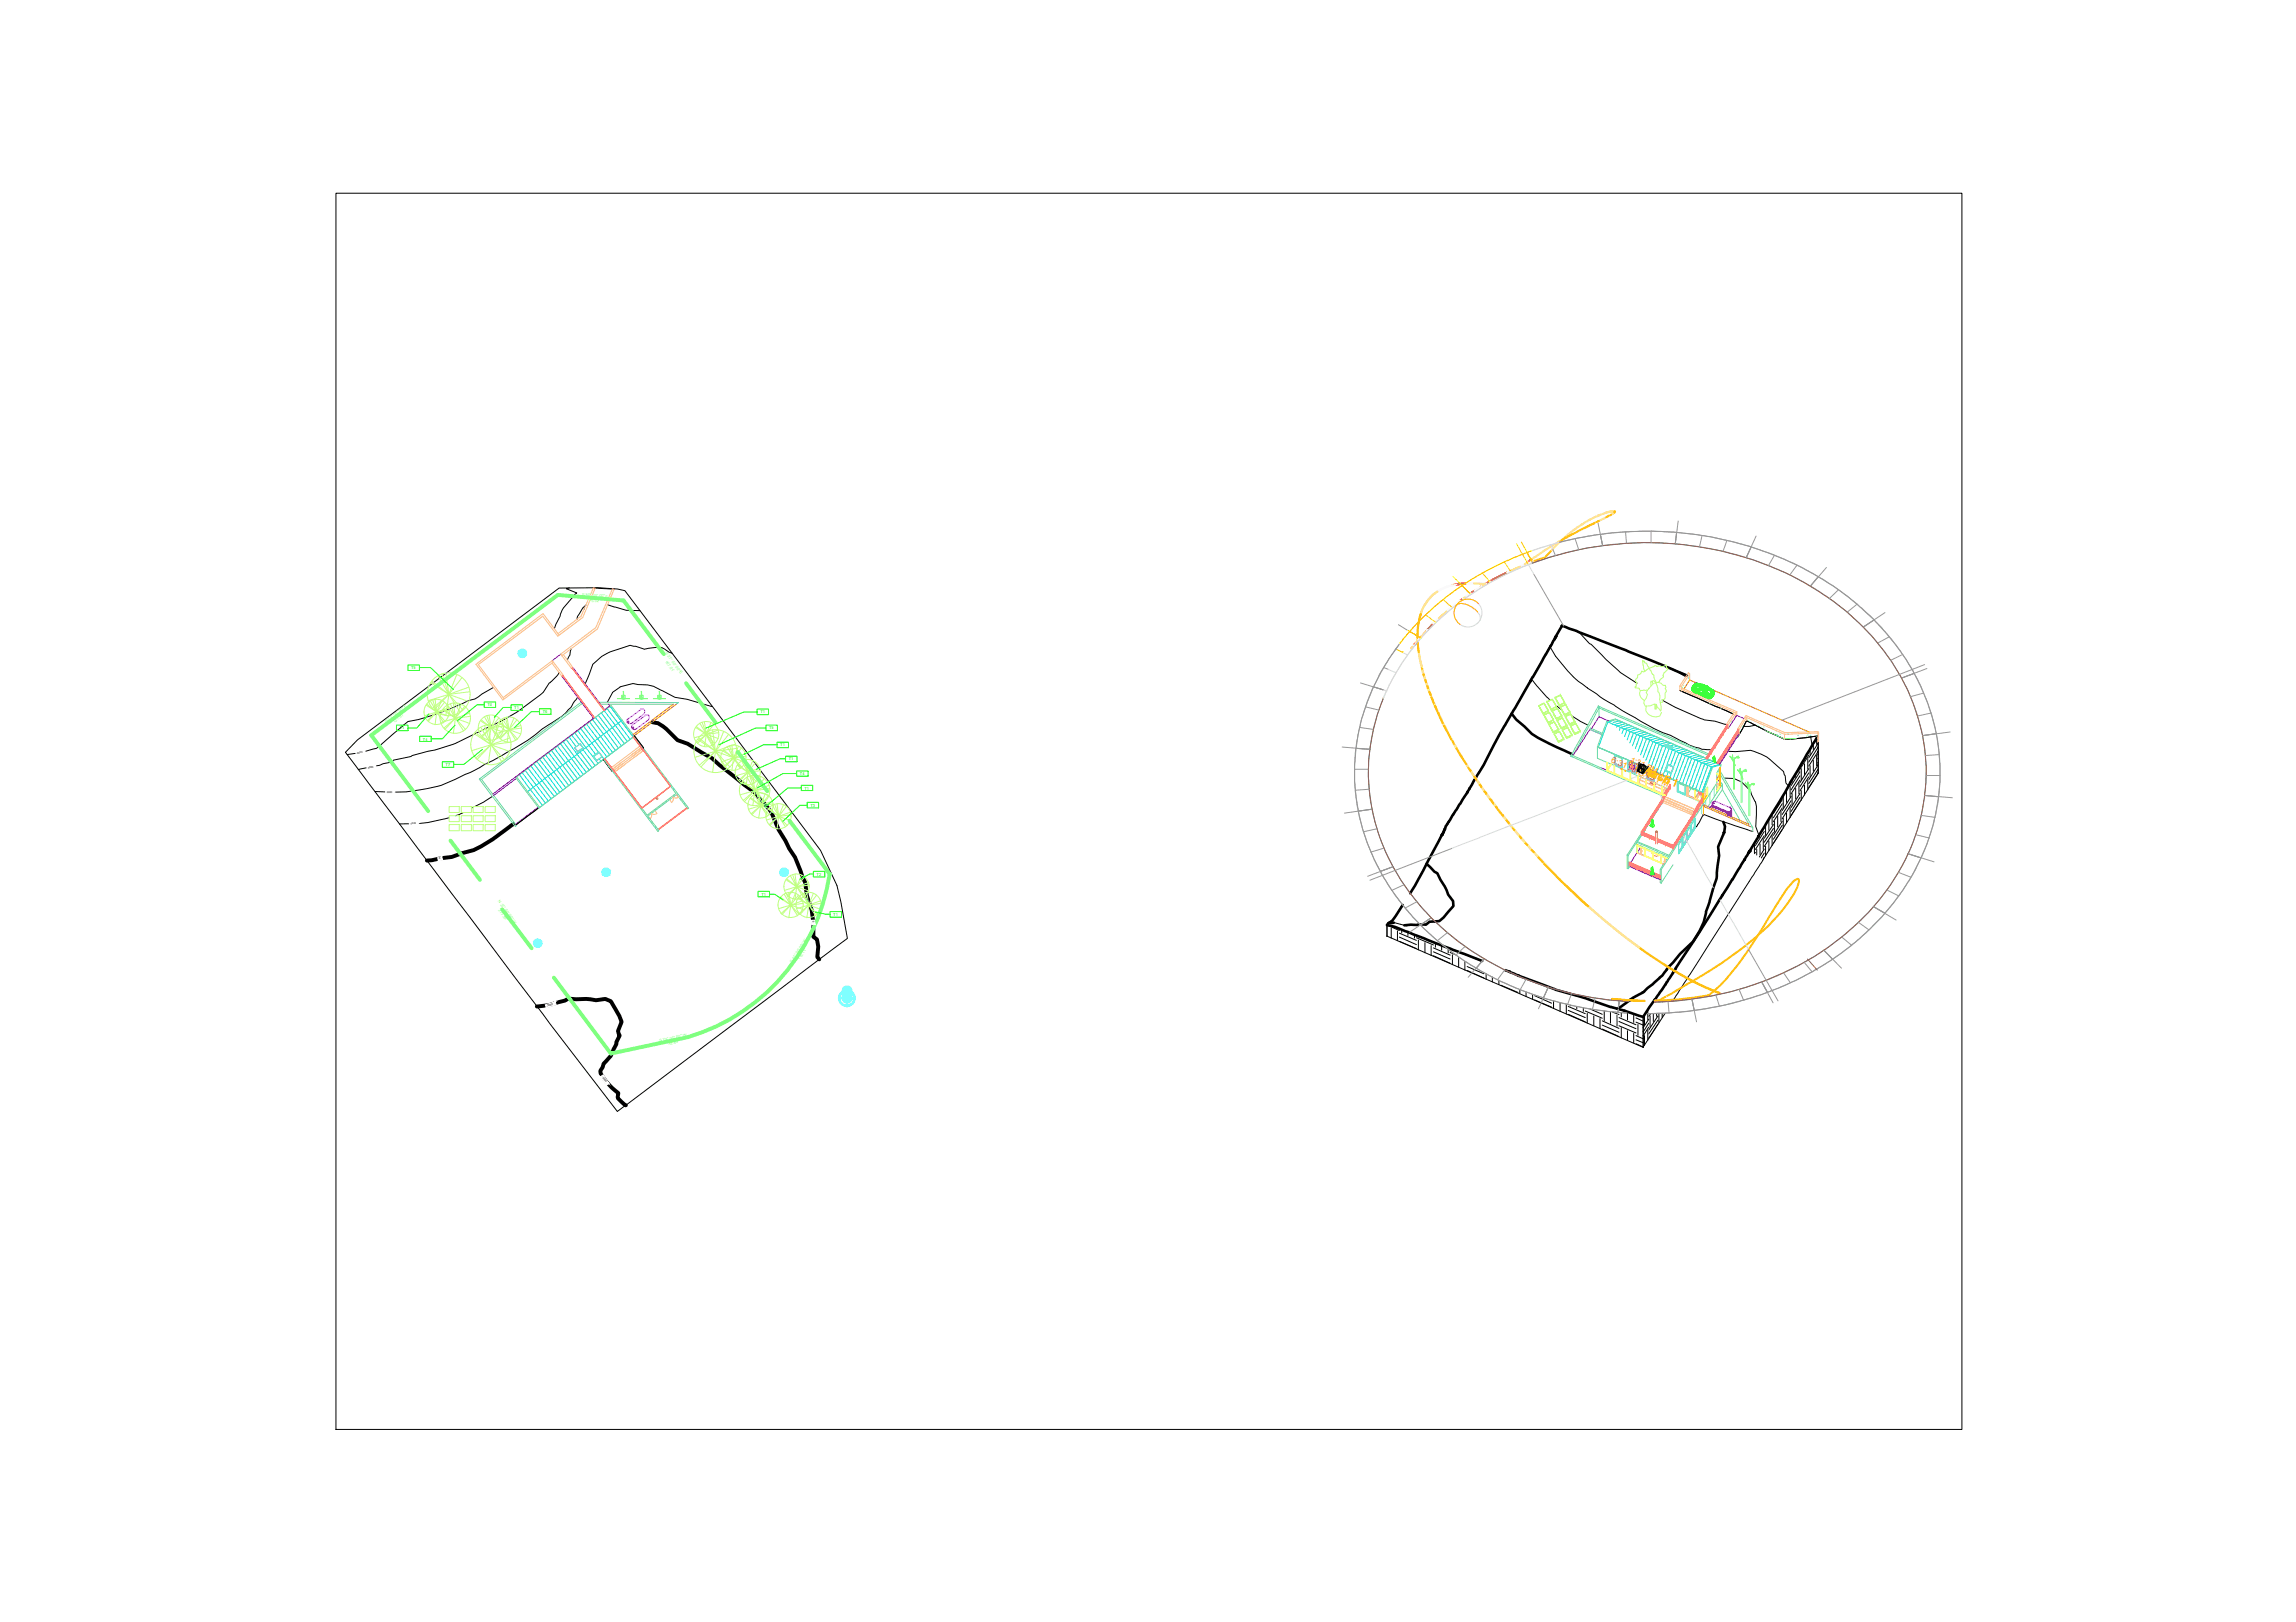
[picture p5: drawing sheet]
<svg xmlns="http://www.w3.org/2000/svg" width="297mm" height="210mm" viewBox="0 0 297 210" stroke-linecap="round" stroke-linejoin="round" font-family="sans-serif">
<defs><g id="words">
<g font-size="1.6">
<text x="211.5" y="99.7" transform="rotate(23 211.5 99.7)">W</text>
<text x="211.7" y="99.7" transform="rotate(24 211.7 99.7)">N</text>
<text x="211.7" y="99.7" transform="rotate(26 211.7 99.7)">E</text>
<text x="211.7" y="99.8" transform="rotate(24 211.7 99.8)">S</text>
</g>
<g font-size="1.4" fill="#ff7f00">
<text x="212.2" y="99.9" transform="rotate(23 212.2 99.9)">March 1</text>
<text x="212.3" y="99.9" transform="rotate(24 212.3 99.9)">April 8</text>
</g>
<text font-size="1.1" fill="#ff7f00" x="208.4" y="98.7" transform="rotate(24 208.4 98.7)">6:31 AM5:49 PM</text>
<g font-size="1" fill="#7fffff">
<text x="67.2" y="84.9">?</text>
<text x="78.1" y="113.3">?</text>
<text x="101.1" y="113.3">?</text>
<text x="69.2" y="122.4">?</text>
</g>
<text font-size="1" fill="#ff3f00" x="210.6" y="99" transform="rotate(23 210.6 99)">6:13 PM</text>
<g font-size="1" fill="#ff7f00">
<text x="210.6" y="99" transform="rotate(23 210.6 99)">5:19 AM</text>
<text x="210.8" y="98.6" transform="rotate(23 210.8 98.6)">1:31 PM</text>
</g>
<g font-size=".5" fill="#7fff7f">
<text x="75.3" y="77.1">S</text>
<text x="75.8" y="77.1" transform="rotate(5 75.8 77.1)">85° 00' 00&quot;</text>
<text x="76.2" y="77.8" transform="rotate(5 76.2 77.8)">36.02'</text>
<text x="78.3" y="77.3" transform="rotate(7 78.3 77.3)">E</text>
<text x="86" y="85.6" transform="rotate(53 86 85.6)">187.01'</text>
<text x="86" y="84.6" transform="rotate(54 86 84.6)">S</text>
<text x="86.3" y="84.9" transform="rotate(53 86.3 84.9)">37° 00' 00&quot;</text>
<text x="87.9" y="87" transform="rotate(50 87.9 87)">E</text>
<text x="49.9" y="93.5" transform="rotate(-36 49.9 93.5)">N</text>
<text x="50.3" y="93.2" transform="rotate(-37 50.3 93.2)">53° 00' 00&quot;</text>
<text x="51" y="93.5" transform="rotate(-37 51 93.5)">127.61'</text>
<text x="52.4" y="91.7" transform="rotate(-36 52.4 91.7)">E</text>
<text x="64.4" y="116.7" transform="rotate(54 64.4 116.7)">N</text>
<text x="64.5" y="117.8" transform="rotate(53 64.5 117.8)">217.55'</text>
<text x="64.7" y="117.1" transform="rotate(53 64.7 117.1)">37° 00' 00&quot;</text>
<text x="66.3" y="119.2" transform="rotate(52 66.3 119.2)">W</text>
<text x="102.5" y="124.6" transform="rotate(-60 102.5 124.6)">S</text>
<text x="102.7" y="124.2" transform="rotate(-57 102.7 124.2)">41° 00' 00&quot;</text>
<text x="103.4" y="124.3" transform="rotate(-56 103.4 124.3)">118.11'</text>
<text x="104.1" y="122" transform="rotate(-56 104.1 122)">W</text>
<text x="85.4" y="134.9" transform="rotate(-14 85.4 134.9)">S</text>
<text x="85.8" y="134.7" transform="rotate(-12 85.8 134.7)">78° 00' 00&quot;</text>
<text x="86.5" y="135.2" transform="rotate(-12 86.5 135.2)">42.86'</text>
<text x="88.4" y="134.2" transform="rotate(-10 88.4 134.2)">W</text>
</g>
<g font-size=".5" fill="#0f0">
<text x="53.2" y="86.6">T5</text>
<text x="51.7" y="94.4">T1</text>
<text x="54.7" y="95.8">T4</text>
<text x="63.1" y="91.4">T4</text>
<text x="66.5" y="91.8">T1</text>
<text x="70.2" y="92.3">T6</text>
<text x="98.4" y="92.3">T1</text>
<text x="99.5" y="94.4">T5</text>
<text x="57.6" y="99.1">T7</text>
<text x="101" y="96.6">T1</text>
<text x="102.1" y="98.4">T1</text>
<text x="103.5" y="100.3">T4</text>
<text x="104.1" y="102.2">T1</text>
<text x="104.8" y="104.4">T3</text>
<text x="105.6" y="113.3">T2</text>
<text x="98.5" y="115.9">T1</text>
<text x="107.8" y="118.5">T1</text>
</g>
<g font-size=".3">
<text x="46.2" y="97.6" transform="rotate(-13 46.2 97.6)">4000</text>
<text x="47.6" y="99.5" transform="rotate(-9 47.6 99.5)">3000</text>
<text x="50" y="102.6" transform="rotate(3 50 102.6)">2000</text>
<text x="53.1" y="106.7" transform="rotate(-3 53.1 106.7)">1000</text>
<text x="56.8" y="111.2" transform="rotate(-9 56.8 111.2)">0</text>
<text x="105.1" y="119.2" transform="rotate(81 105.1 119.2)">0</text>
<text x="70.8" y="130.3" transform="rotate(-17 70.8 130.3)">-5000</text>
<text x="77.9" y="139.4" transform="rotate(54 77.9 139.4)">-5000</text>
</g>
</g></defs>
<g fill="none" stroke="#6edda5" stroke-width=".13">
<path d="M75.3 90.9l-13.3 9.9 .3 .1M75.4 91.1h-.1l-13 9.8M77.5 90.9h10.3l-.3 .2M77.7 91.1h9.4M78.9 91.4l3 4M80.5 93.2l-.1 .1M82.1 95.3l-12.4 9.3-3-4 12.4-9.3 10 13.3-.1 .1-1.5-1.9-3.7 2.8 1.4 1.9-.1 .1-7-9.3M83.4 97.3h.1M203.2 97.9h.1M203.2 97.9h.2M203.4 97.6l-.2 .3M203.4 97.9l11.8 5.2"/>
<path d="M203.4 97.9l.1-.1 3.7 1.6M204.9 94.8l1.9-3.5v.4l-3.4 6.2M204.9 94.9l-1.5 2.7M206.8 96.7l13.4 5.9M206.8 96.7l7.6 3.3M206.8 96.7h.1M206.8 91.4l.3 .1M206.8 91.5l.1 .1M206.9 91.6l.4 .2M206.9 91.6v1.2M206.9 96.4l-.1 .3h-.1M207.2 91.6l13.9 6"/>
<path d="M207.2 95.2a5.6 5.6 0 0 0-.5 2.9l9 4M207.3 94.9l-1.5-.7-.1 .2 1.5 .7M207.3 91.8h.1M207.4 91.8h.1M207.4 91.8l13.6 5.9M207.8 93.4h.2M208.9 99v-1.2l1 .4v1.2M208.9 97.8v1.1M209.1 93.1l13.4 5.8M209.1 93.1l-.1-.1-1.2 .4-.6 1.7M209.1 93.1l-.6 .2M210.6 99.7v-1.2l1 .5v1.1"/>
<path d="M210.6 98.5v1.1M213 99.6v1.1M221 97.7l.1 .1M221.1 97.6h.1M221.4 99.3h.2M222.3 99.7l.1 .3M222.4 99.5v.1M222.5 98.9h.1M222.5 99.8l4.3 7.3v.5M222.5 98.9l.2 .1M62 100.8l4.7 6.2 .1-.2-4.5-5.9M66.8 100.5l3 4"/>
<path d="M68.3 102.4l-.2 .1M86.8 101.8l.6 .9-3.7 2.8-.7-.9M210.5 110.6v1.8h.1M210.5 110.6l.1 .1M211.7 109l-1.1 1.7v1.7l.2-.3M211.8 109.3v1M212.3 107.8l-1.8 2.8M212.4 107.7h.1M212.5 107.8l-.1 .2M212.8 107.1l-.4 .5M212.8 107.4l-.2 .3M212.9 106.9l-.1 .1"/>
<path d="M213.3 106.2l-.4 .7M213.3 106.5l-.5 .8M213.8 105.8l-.5 .7M213.9 105.4l-.6 .8M213.9 105.7h-.1M214 100.1v1.1M214 100l-1-.4v1.1M214.4 110.2l1.4 .6-1 1.7v1.7l.1 .1M214.4 110.1l-2.7-1.1v.2l4.1 1.8M214.4 104.5l-.5 .9M214.4 104.8l-.5 .8M214.4 100h.1"/>
<path d="M214.5 100.1l5.7 2.5M214.5 100.1h.1M214.8 112.5l.1 .1M214.9 112.6v1.7M215 103.7l-.6 .8M215 104l-.6 .8M215.1 103.5l-.1 .2M215.1 103.8l-.1 .2M215.2 103.6l-.1 .1M215.2 103.1h.1M215.4 103.1l-.3 .4M215.4 103h.1"/>
<path d="M215.5 102.8l-.1 .2M215.8 102.1l.2 .1M215.9 102.1l-.4 .6M216.4 111.9l-1.5 2.4M217 102.5v-1.2l1 .5v1.1M217 101.3v1.1M217.8 108l-2.9 4.6M218.1 107.3l-2.2 3.4-4.1-1.8 .5-.8M218.2 103v-1.2l2 .8v.7M218.2 103l1.7 .7M218.3 102.8l-.1 .2M218.4 102.6l-.1 .1"/>
<path d="M218.6 106.5l-.5 .8M218.8 102.1l-.4 .5M219.1 105.8l-.4 .6M219.2 105.6l-.1 .1M219.2 106.2v.8M219.3 105.9l-1.5 2.3a2.57 2.57 0 0 0-.6 2.3M219.3 105.9v1.1M219.6 104.9l-.4 .7M220.2 103.5v.4l-.2-.1M220.2 103.4h.1M220.2 102.6h.1M220.2 103.9h.1"/>
<path d="M220.2 103.4v.5M220.2 103.8v.1M220.3 102.7h-.1v.6M220.8 103l-.4 .6M220.9 103h.1M221.5 104.2l-.1 .2M221.8 103.7l1-1.5v-.7l-1.8 2.9M222.1 102.5v-2.5l.6-1-1.1 .3-1.3 3.3v.1l.6-.9v1.2l-.6 1h-.1l-.5 .9M222.4 101.6v.1l-.3 .5M222.4 101.5l-.3-.2-4.2 6.7M222.5 100.2l3.8 6.5M222.5 101.5h.1"/>
<path d="M222.8 101.5l-.1-.2-.2 .2M222.8 102.2l2.3 4M226.4 107l.4 .1"/>
</g>
<g fill="none" stroke="#0dd" stroke-width=".13">
<path d="M67.5 100l3.1 3.9M67.9 99.7l3 4M68.3 99.4l3 4M68.7 99.1l3 4M69.1 98.8l3 4M69.5 98.5l2.9 4M69.8 98.3l3 3.9M70.2 98l3 3.9M70.6 97.7l3 3.9M71 97.4l2.9 4M71.4 97.1l2.9 4M71.7 96.8l3 4"/>
<path d="M72.1 96.5l3 4M72.5 96.3l3 3.9M72.9 96l2.9 3.9M73.3 95.7l2.9 3.9M73.6 95.4l.9 1.2M74 95.2l.9 1.1M74.4 94.9l3 3.9M74.7 94.6l2.3 3M75 97.2l1.6 2.2M75.1 94.3l2.3 3M75.4 96.9l1.6 2.2M75.5 94l3 3.9"/>
<path d="M75.9 93.7l3 3.9M76.3 93.4l2.9 4M76.7 93.1l2.9 4M77 92.9l3 3.9M77.4 92.6l3 3.9M77.5 98.2l.3 .3M77.8 92.3l3 3.9M77.9 97.9l.2 .3M78.2 92l2.9 4M78.6 91.7l2.9 4M78.9 91.4l3 4M78.9 91.4l-12.1 9.1"/>
<path d="M80.4 93.3l-12.1 9.1M81.9 95.4l-12.1 9.1M206.8 96.7h.1M206.8 96.7l7.4 3.2M208 93.4l.4 .2M208.2 93.4h-.2l-1.1 3M208.4 93.3l-.1 .1M208.4 93.6l13 5.7M208.5 93.3h-.1M209.1 93.1l13.4 5.8-1.1 .4-1.2 3.2M209.5 93.3l-.8 .2M209.6 94.1l-.1 .4"/>
<path d="M209.9 93.5l-1 .3M210.3 93.6l-1.1 .4v.1M210.8 93.8l-1.1 .3M211.2 94l-1.2 .3-.2 .6M211.6 94.2l-1.1 .3-.3 .8M212 94.3l-1.1 .4-.4 1M212.4 94.6l-1.1 .3-.5 1.2M212.8 94.7l-1.1 .4-.5 1.4M213.3 94.9l-1.1 .3-.6 1.7M213.7 95.1l-1.1 .3-.7 1.9M214.1 95.3l-1.1 .3-.8 2.1M214.2 99.9l6 2.6"/>
<path d="M214.5 95.4l-1.1 .4-.8 2.2M215 95.6l-1.1 .4-1 2.4M215.4 95.8l-1.2 .4-.9 2.6M215.5 96.7l-1.1 3.2M215.5 96.7h.1M215.5 99.7l.7 .3M215.6 96.5h.1l.5 .3M215.7 96.5h.1M215.8 99l-.3 .7M215.8 99l-.3 .7 .7 .3M215.8 96l-1.1 .3-1.1 2.9M215.8 99.9l-.2 .6"/>
<path d="M216 96.8l-1.3 3.3M216.2 96.2l-1.1 .3-1.1 3.1M216.6 96.4l-.5 .1M217 96.5l-.5 .2M217.5 96.7l-1.1 .4-1.2 3.2M217.9 96.9l-1.1 .3-.7 1.8M218.3 97.1l-1.1 .3-.7 1.8M218.7 97.3l-1.1 .3-1.2 3.3M219.1 97.4l-1.1 .4-1.2 3.2M219.6 97.6l-1.1 .4-1.3 3.2M220 97.8l-1.2 .4-1.1 3.2M220.4 98l-1.1 .3-1.2 3.3"/>
<path d="M220.8 98.2l-1.1 .3-1.2 3.3M221.2 98.4l-1.1 .3-1.2 3.3M221.6 98.5l-1.1 .4-1.1 3.2M222.1 98.7l-1.1 .3-1.2 3.3M222.5 98.9l-1.1 .4-1.2 3.2M67.2 100.3l3 3.9M212.3 108.1l-.4 .8M212.6 107.8l-.2 .3M212.8 107.5l-.2 .2M213.3 106.6l-.5 .8M213.9 105.7l-.6 .9M214.4 104.9l-.5 .8"/>
<path d="M215 104l-.6 .8M215.1 103.9l-.1 .1M216.2 100.1l-.2 .6"/>
</g>
<g fill="none" stroke="#000" stroke-width=".13">
<path d="M43.5 25h210.3v160h-210.3zM73.6 76.1l-.3 .1 1.3 .5-.3 .2-1.4 1.8-1.2 2.7M75.6 78.8h.1M75.8 78.3l-.4 .4-.7 1.1v.3M76.9 76.1l2.3 .1M78.6 78.3l2.4 .7h1.8M79.2 76.2l-1.7-.1h-5.2l-26 19.6-1.6 1.7 26.4 35.1 8.8 11.3 29.7-22.4-.8-4.7-.5-2.1-2.1-4.5-25.4-33.7-1.5-.2M79.4 76.2v.1M63.8 89l-1.5 .8-.8 .7-.9 .2-3.1 1.3a23.2 23.2 0 0 1-4.7 1.4l-4.1 3.4a16.9 16.9 0 0 1-3.8 .8M72.3 87.1l-.3 .4-.9 .9-.9 1.3a29 29 0 0 1-4.7 3.2l-3.2 1.6a20.9 20.9 0 0 1-6.9 2.7l-2.1 .6-.1 .1-2.3 .5-.2 .2-1.1 .2-.5 .2-2.8 .6M73.9 83.9l-.1 .3a1.9 1.9 0 0 1-.4 1.2M74.7 90.2l-.5 .8a6.9 6.9 0 0 1-2.8 2.5l-1.3 .8a20.3 20.3 0 0 1-4.4 3l-3.7 2-1.9 .9a14.1 14.1 0 0 1-5.8 2l-1.7 .3-4.1-.1"/>
<path d="M78 98.3l1.2 1.5M78.6 90.9a3.1 3.1 0 0 1 1.6-2l1.7-.4 .6 .1h1.2a4.1 4.1 0 0 1 1.9 .8l1.7 .8 1.6 .3 3.2 .9M82.1 95.2l1.1 1.6M86.9 84.5l-.3-.1-1-.6h-.6l-1.7 .2-1.1-.4-.7-.1-1 .3a7.2 7.2 0 0 0-3.8 2.2l-1 2.5M198.1 87.9l.7 .9 1.8 1.8M200.5 83.7l.7 1.2a19.9 19.9 0 0 0 3 3.3l1.1 .8M201.2 91.3l.8 .5M201.2 82.4l-7.9 13.9a34.7 34.7 0 0 1-2.6 4.7l-.7 1.2M201.3 82.4l.8-1.4 3.6 1.3 9.6 3.9M202.8 92.3l.3 .2M203.4 92.7l1 .6M203.9 81.6l.4 .2 1.3 1.5 .3 .1 1.3 1.3a19 19 0 0 0 4.6 3.7"/>
<path d="M204.4 93.3l1 .5M205.3 89l1.2 .8a9.8 9.8 0 0 0 2.4 1.5 53 53 0 0 0 6.2 3.5l1 .4 .9 .4a11.5 11.5 0 0 0 3.2 1.4l1.1 .1M215 90.6l.3 .1a32.2 32.2 0 0 0 4.7 2.3l.5 .2a8.5 8.5 0 0 1 2.6 .5l.3 .1M215.6 86.3l2.6 1.1M215.9 86.4l1 .5 1.2 .7M217.3 89.4l6.9 3zM221.4 97.1h.2M223.3 92h.1M223.5 97.2h1.6a4.5 4.5 0 0 1 3.8 1l1.8 1.7 .3 .5v.9l.4 .4M227.1 93.8l-.8 .2h-.7M232.7 99.5v.4M232.9 99.9l-1.2 1.8"/>
<path d="M233 99.5v1.4M233.5 98.8v1.4M233.9 98.2v1.4M234 97.7l-1.1 1.9M234 99.5l-1.1 1.8M234.2 97v.7M234.2 99.1v1.4M234.3 95.4l.2 1.1M234.6 96.3v.7M234.6 98.4v1.4M235 95.5v.8M235 97.7v1.4"/>
<path d="M235.1 97.4h.1M235.1 96.8h.1M235.1 96.3h.1M235.1 99.1h.1M235.1 97.4l-1.1 1.7M235.1 96.8l-1.1 1.8M235.1 99.6l-1.1 1.8M235.1 96.3l-1.1 1.8M235.1 99.1l-1.1 1.8M235.2 95.5v4.6M235.2 95.9v4.2l-7.1 11.1M235.2 98.6l-.1 .1"/>
<path d="M235.2 98.1l-.1 .1M235.2 97.6l-.1 .1M235.3 95.5l-.2 .1 .1-.4-1.4 .2-2.9 .3-2.3-1.1-2.6-1.4-1.2 2.2 1.2-2.2 2.6 1.4 2.3 1.1 2.9-.3 1.4-.2-4.5 7.9-4.3 7M58.1 105.8l-.7 .2a17.6 17.6 0 0 1-5.7 .6M59.9 105.2l-1 .4M61.2 104.5l-.2 .1M63.7 103.1l-1.1 .7-1.2 .6M69.7 104.5l-3 2.3M179.4 119.7v1.5M179.5 119.7l1.5 .7M180.2 119.4l1.8 .4M181.4 117.1l-1.3 2.1-.5 .3-.2 .2 1.3 .3 11.1 4.4"/>
<path d="M186.5 108l-1.3 2.5a42.4 42.4 0 0 1-2.8 5.1M186.8 107.4l-.2 .6M189.4 103.2l-1.9 2.9-.7 1.3M190 102.3l-.6 .8M220.3 105.5h.1M220.3 105.6l-.9 1.4M220.3 105.5l.1-.1 2.3 .8 4.1 1.4M223.1 100.7h1.2M224.4 100.8l.8 .4M225.4 101.2l.9 .9M226.4 102.2l.2 .6a3.5 3.5 0 0 1 .6 2.6l-.1 1.6 .5 1.1M226.4 110.1l-5.7 9.2-5.7 8.9-2.4 3.4-4.2-1.2-3.3-1.2-3.8-1.1-4.8-1.8"/>
<path d="M226.6 109.8v.4M227 109.1v1.2M227.1 110.3l-.1 .2M227.3 109.9v.7M227.7 109.2v1.4M228.1 111.2l-9.9 15.6M228.1 108.5v1.4M228.2 108.1l-1.1 1.8M228.2 110.9l-.1 .3M228.2 107.6l-1.1 1.8M228.2 110.4l-.3 .6M228.2 107.1l-1 1.6"/>
<path d="M228.2 109.9l-.6 1M228.4 106.8v1.3M228.4 109.5v1.3M228.8 106v1.4M228.8 108.8v1.3M229.3 105.4v1.4M229.3 108.1v1.3M229.4 107.7l-1.2 1.8M229.4 107.2l-1.2 1.8M229.4 106.7l-1.2 1.8M229.6 104.8v.1M229.6 106.3v1.4"/>
<path d="M230 104.2h.1M230 105.6v1.4M230.4 103.4v.1M230.4 104.9v1.4M230.6 104.5l-1.2 1.8M230.6 107.3l-1.2 1.8M230.6 104l-1.2 1.8M230.6 106.8l-1.2 1.8M230.6 103.5l-1.2 1.8M230.6 106.3l-1.2 1.8M230.7 103.1v1.4M230.7 105.9v1.3"/>
<path d="M231.1 102.4v1.4M231.1 105.2v1.3M231.6 101.8v1.4M231.6 104.5v1.3M231.7 101.3l-.8 1.4M231.7 104.1l-1.1 1.8M231.7 103.6l-1.1 1.8M231.7 103.1l-1.1 1.8M231.8 100.9v.4M231.8 102.7v1.4M232.3 100.2v.4M232.3 102v1.4"/>
<path d="M232.7 101.3v1.4M232.9 101l-1.2 1.7M232.9 103.7l-1.2 1.8M232.9 100.4l-1.2 1.8M232.9 103.2l-1.2 1.8M232.9 102.7l-1.2 1.8M233 102.3v1.3M233.5 101.6v1.3M233.9 101v1.2M234 100.5l-1.1 1.8M234 100l-1.1 1.8M235.1 100.1h.1"/>
<path d="M235.1 100.1l-1.1 1.8M179.4 121.1l33.2 14.4M180 120.1v1.3M180.8 120.5v1.2M181 121.8l2.2 1M181 121.3l2.2 .9M181 120.8l2.2 .9M181.3 120.3v.4M182.1 120.6v.5M183 121v.4M183.2 121.4l2.2 .9M183.5 121.7v1.2"/>
<path d="M184.3 122v1.3M185.2 122.4v1.2M185.4 123.7l2.2 1M185.4 123.2l2.2 .9M185.4 122.7l2.2 .9M185.7 122v.6M186.5 122.4v.6M187.4 122.8v.5M187.6 123.3l.7 .3M187.9 123.6v1.2M188.7 123.9v1.3M189.5 124.4v1.1"/>
<path d="M189.8 125.6l2.2 1M189.8 125.1l2.2 .9M192.3 126v.7M193.1 126.4v.7M193.9 126.9v.5M194.2 127.5l2.2 .9M194.9 125.6l1.6 .7M195.3 125.8h.1M196.1 126.1v.1M196.5 126.3h.1M196.6 128v.6M197.4 128.4v.6"/>
<path d="M198.3 128.7v.6M198.5 129.4l2.2 .9M198.5 128.8l2.2 1M198.8 127.2h.1M199.6 127.5h.1M200.4 127.8h.1M201 129.5v1M201.8 129.7v1.2M202.6 129.9v1.3M202.9 131.3l2.2 .9M202.9 130.8l2.2 .9M202.9 130.2l2.2 1"/>
<path d="M203.2 130.1v.1M204 130.2v.3M204.8 130.4v.5M205.1 130.8l2.2 1M205.3 131.1v1.3M205.7 130.6l1.6 .7M206.2 131.5v1.2M207 131.8v1.3M207.3 133.2l2.2 .9M207.3 132.7l2.2 .9M207.3 132.1l2.2 1M207.5 130.8v1.3"/>
<path d="M208.4 131v1.4M208.4 130.3h.1M208.6 131l.9 .3M209.2 131.4v1.4M209.5 132.7l2.2 1M209.5 132.2l2.2 .9M209.5 131.7l2.2 .9M209.7 130.7v.1M209.7 131v.6M209.7 133v1.3M210.6 131v1M210.6 133.4v1.2"/>
<path d="M211.4 131.2v1.1M211.4 133.7v1.3M211.7 132.3l.9 .4M211.7 131.7l.9 .5M211.7 134.6l.9 .3M211.7 134l.9 .4M211.9 132.6v1.4M212.5 131.6h.1M212.6 132.7h.1M212.6 134.9h.1M212.6 134.4h.1M212.6 134.1h.1"/>
<path d="M212.6 133.5h.1M212.6 133h.1M212.6 135.5h.1M212.6 131.6v3.9M212.8 131.4v1.2M212.8 134v1.3M213.2 130.7v.4M213.2 131.2v.7M213.2 133.3v1.3M213.3 132.9l-.7 1.2M213.3 132.4l-.7 1.1M213.3 131.9l-.7 1.1"/>
<path d="M213.5 131.5v1.4M213.6 131.2l-.3 .3M213.9 131.2v1M214.3 129.5l-.1 .2M214.3 131.1v.4M214.5 132.5l-1.2 1.9M214.5 132l-1.2 1.8M214.5 131.5l-1.2 1.8M214.6 129.5v.2M214.6 131.1v1.3M214.9 129.4l-.2 .3M215 131.1v.6"/>
<path d="M215.2 129.4l-.1 .3M215.4 131.1l-2.8 4.4-.9-.4M215.5 129.4l-.1 .2M215.8 129.4l-.1 .2M216.1 129.4l-.1 .2M216.5 129.4l-.1 .2M216.8 129l-.4 .6M218.2 126.8l-1.4 2.1"/>
</g>
<path d="M84.4 93.5a2.43 2.43 0 0 1 1.8 .8l1.5 1.5 1.3 .5 3.1 1.8 1 .9 4.4 3.5 2.3 2.6 .9 2.3 .9 1.4 .5 1 .8 1.1 1.3 3.3 .2 1.7 .6 1.9 .2 1.7v1.7l.5 .4 .2 .9-.2 1.4 .3 .2M66.4 106.7l-.2 .1a24.1 24.1 0 0 1-4.9 3.2l-1.5 .4-1.4 .5-3.2 .5M69.5 130.2l1.5-.1 2.1-.6 .4-.3 1 .1h1.3l1.3 .1 1.2-.1 .7 .3 1.1 1.9 .3 .7-.4 1.2 .2 .6-.8 1.8a4.8 4.8 0 0 1-1.3 1.9l-.1 .4-.3 .5a4.4 4.4 0 0 0 1.2 1.9l1.1 1v.6l1 .9" fill="none" stroke="#000" stroke-width=".51"/>
<g fill="none" stroke="#7fff7f" stroke-width=".13">
<path d="M79.9 90.4h1.5zM80.6 90h-.2v.5h.1M80.6 89.5l.1 1h-.2zM80.7 90h.2v.5h-.1M82.2 90.4h1.6zM83 90h-.3v.5h.2M83 89.5v1h-.1zM83 90h.2v.5h-.1M84.5 90.4h1.6zM85.3 90h-.2v.5h.1M85.3 89.5l.1 1h-.2zM85.4 90h.1v.5h-.1"/>
<path d="M223.8 97.9l.3 .3M224.1 98.1v.1M224.1 98.2v.1M224.1 98.2l-.3-.3 .3 .3M224.1 98.2h.1M224.1 98.2v-.5v.5M224.1 97.7v.5M224.2 98.3h.1M224.2 98.3l.3 .8zM224.2 98.3l-.1 .1M224.2 98.3l.3 .8M224.3 98.3v.2"/>
<path d="M224.3 98.6v3.5M224.4 98.2v.1h-.1M224.4 98.3v.5M224.4 98.9v3.2M224.5 99.1h.1M224.7 98l-.5 .1M224.7 98l-.6 .3M224.7 98h.1M224.7 98l.2-.1 .1 .2zM224.7 98l.2-.1 .1 .2M224.8 98l.1-.1-.1 .1 .1 .1zM224.8 98l.1 .1"/>
<path d="M224.8 99.6l.3 .3M224.8 98h.1M224.9 97.9h.1M224.9 98.1h.1M225.1 99.9l-.1 .1 .2 .1M225.1 99.9l.1 .2M225.1 99.9l-.3-.3 .2 .3M225.1 99.9h.1M225.1 94.9l-.3 .5M225.1 99.5l.1 .4zM225.2 99.5l-.1 .4M225.4 100v.1l-.2-.1"/>
<path d="M225.7 99.7l-.5 .2M225.7 99.8l-.5 .3M225.7 99.7h.1M225.7 99.8h.1M225.7 99.7l.2-.1 .1 .2M225.7 99.7v.1M225.7 99.8l.2-.1 .1 .1zM225.8 99.7l.1 .1zM225.8 99.8h.1M225.8 99.7h.1M225.8 99.7v.1M225.9 99.8h.1"/>
<path d="M225.9 99.6v.1M228.5 94.6l2.4 1h1.5M230.9 95.6v.1M235.3 95.5l-.2 .1M235.3 95.4l-.2 .1M225.2 100.1h.1M225.2 100.1l.3 .7zM225.2 100.1l.3 .7M225.2 100.1v.1M225.2 100.4v3.5M225.4 100.1v.4M225.4 100.6v3.3"/>
<path d="M225.8 101.4l.3 .2M225.8 101.4h.1M226 101.6h.1M226 101.6l.1 .2M226 101.6l-.2-.2 .2 .3M226.1 101.8h.1M226.1 101.7h.1M226.1 101.8l.4 .8M226.1 101.2v.5zM226.1 101.2v.5M226.2 101.8h.1M226.3 101.8v.2"/>
<path d="M226.3 102.1v3.5M226.3 101.7l.1 .1h-.1M226.4 101.8v.5M226.4 102.3v3.3M226.5 102.6h.1M226.6 101.5l-.4 .1M226.6 101.5h.1M226.7 101.5l-.5 .3M226.7 101.5h.1M226.7 101.5l.2-.1 .1 .1M226.7 101.5l.2-.1 .1 .1-.1 .1zM226.8 101.5h.1h-.1h.1z"/>
<path d="M226.8 101.5h.1M226.8 101.4h.1M226.9 101.5h.1M226.9 101.4h.1"/>
<circle cx="80.6" cy="90.2" r=".06"/>
<circle cx="83" cy="90.2" r=".06"/>
<circle cx="85.3" cy="90.2" r=".06"/>
</g>
<g fill="none" stroke="#7fffbf" stroke-width=".13">
<path d="M78.3 98.3v.2M78.8 98.9v.3M79.2 99.6v.2M82 95.3v.2M82.5 95.8v.3M83 96.5v.2M83.4 97.1v.2M83.9 97.7v.2M84.4 98.3v.3M84.8 99v.2M85.3 99.6v.2M217.7 88.9l-.1 .2"/>
<path d="M217.8 88.7v.1M218.5 87.6l-.1 .1M218.5 87.7v.1M221.2 91l.1 .1M221.7 91.1l-.1 .1M222.6 91.4h.1M222.6 91.6l.1 .1M223.7 93.9v.1M224 93.4v.1M224.2 92.1h-.1M225.1 94.5v.1M225.5 94l-.1 .1"/>
<path d="M226 93.2h.2M226.4 93.3l-.1 .1M227.4 93.8v.1M227.9 94.1h.1M228.2 94.1h.1M228.3 94.4l.1 .1M229.9 94.6h-.1M229.9 95v.2M230.1 95.3h.1M230.2 95h.2M230.8 95.6l.1 .1M231.3 95h.1"/>
<path d="M231.3 95v.1M231.6 95.6v.1M232.6 95.2h.1M233.8 95.2l-.1 .1M233.9 95.1v.1M234.2 95.2h.1M234.9 95.2l.1 .1M235.2 95.7h.1M235.3 94.9h.1M235.3 95.7h-.1M79.7 100.1v.3M80.2 100.8v.2"/>
<path d="M80.6 101.4v.2M81.1 102v.3M81.6 102.6v.3M82 103.2v.3M82.5 103.9v.2M83 104.5v.3M83.4 105.1v.3M83.9 105.4v.2M83.9 105.7v.3M84.4 105v.2M84.4 106.3v.3M84.8 104.7v.2"/>
<path d="M84.8 107v.2M85.3 104.3v.2M85.8 100.2v.2M85.8 104v.2M86.2 100.8v.2M86.2 103.6v.2M86.7 101.4v.3M86.7 103.3v.1M87.2 102.1v.2M87.2 102.9v.2M87.6 102.6v.3M88.1 103.3v.2"/>
<path d="M88.5 103.9v.3M89 104.5v.1M219.7 104.8v.1M220.1 104.4v.9M220.7 103.5v.8M221.2 102.7v1.2M221.8 101.8v1.2"/>
</g>
<g fill="none" stroke="#7fbfff" stroke-width=".13">
<path d="M74.4 96.8l.3 .6M74.4 96.8l.6-.5 .4 .5-.7 .5zM75.1 96.3l.4 .5-.8 .5-.3-.5 .6-.5 .4 .5-.4-.5-.7 .5 .4 .6 .8-.6M75.4 96.8l-.7 .5 .8-.5M75.5 96.8l-.7 .6M76.8 97.9l.7-.5 .4 .5-.7 .5zM77.2 98.4h.1M77.5 97.4l-.8 .5M77.5 97.4l.4 .5-.7 .6-.5-.6 .5 .5M77.9 97.9l-.4-.6-.8 .5 .8-.4-.7 .5M208.9 99l.8 .3M208.9 98.9h.1"/>
<path d="M208.9 98.9l1 .4-1-.4v.1l1 .4-.2-.1M208.9 97.8v1.1M209 98.8l.9 .5v-1.1v1.1l-1-.4v-1.1v1.1l1 .4-.9-.5v-1v1l.9 .4M209 98.8h.1M209 97.8v1l.9 .4M209 98.8l.9 .4M209.9 99.4h.1M210.6 99.7l.9 .4M210.6 99.6h.1M210.6 98.5v1.1M210.6 99.6l.5 .3M210.6 98.5v1.1l1 .5v-1.1"/>
<path d="M210.7 99.6v-1.1v1.1l.9 .3M210.7 98.5v1.1l.9 .4-.9-.4v-1.1v1.1l.9 .4M211.1 99.9l.5 .2-1-.5v.1l1 .4M211.6 98.9v1.1l-.9-.4 .9 .4M213 99.6v1.1M214 100v1l-.9-.3v-1.1v1l.9 .4M214 100v1.1l-1-.4v-1.1v1.1l1 .4M215.4 96.5l.8 .4zM215.4 96.5l.3-.1 .8 .4M215.4 96.5l.7 .4M215.4 96.5l.8 .3-.8-.3 .8 .4 .3-.1M215.4 96.5l.3-.1 .7 .3-.2 .1z"/>
<path d="M215.4 96.5l.3-.1 .7 .3M215.5 96.5l.2-.1-.2 .1M215.5 99.8l.7 .3zM215.5 99.8l.7 .3M215.5 99.8h.1M215.5 99.7l.7 .3M215.7 96.5h-.1M215.7 96.4l-.3 .1M215.7 96.4h.1M215.7 99l-.2 .8 .3-.8M215.7 99l.8 .3-.3 .8-.7-.3zM215.7 99l-.2 .8 .7 .3"/>
<path d="M215.7 99l.8 .3-.3 .8M215.8 98.9l.7 .4-.7-.4-.4 .9 .8 .3M215.8 98.9l.7 .4M215.8 99l-.3 .8 .3-.8M215.8 99l.7 .3-.3 .8M216.2 96.9h.1M216.4 96.7l-.2 .1 .3-.1M216.4 96.8l-.3 .1M216.4 96.7l-.7-.3 .7 .3-.7-.3v.1l.5 .3M216.5 96.8h-.3M216.5 99.3l-.3 .8zM216.6 99.3l-.4 .8"/>
<path d="M211.5 100.1h.1M211.6 100.1h.1M213 100.7l1 .5M213 100.7h.1M213 100.7l1 .4-1-.4 1 .5M213.1 100.6l.4 .2M213.3 100.7h-.2v-1.1v1l.9 .4M213.3 100.7l.7 .3M213.6 100.8l.4 .2M214 101.2h.1M216.2 100.1h.1M217 101.3v1.1l1 .5-1-.4 1 .4"/>
<path d="M217.1 102.4h.1M217.1 101.3v1l.9 .5-.9-.4zM217.1 102.3l.9 .4-.9-.4v-1v1.1l.9 .4v-1.1v1.1l-.9-.4v-1.1v1.1l.9 .4M217.2 110.5h.1M217.2 110.3l.4-.7v-1v1l-.4 .7M217.6 108.6v1l-.4 .7M217.6 109.6l-.1-.1-.3 .6M217.6 109.5h-.1l.1 .1M217.7 108.6l-.1 1M217.7 108.5v1.1l-.5 .7 .5-.7M217.7 108.5v1.1l-.5 .8v-1.1zM217.7 109.6h.1"/>
<path d="M217.7 109.6v-1.2a2.23 2.23 0 0 0-.5 2.1M217.7 109.6l-.5 .9zM217.7 109.4l.5-.7v-.9v.9l-.5 .8M218 109.1l-.3 .4M218 102.9h.1M218.1 108.9l-.1 .2M218.2 107.7v1.1l-.5 .7M218.2 108.6l-.1 .1h.1h-.1l-.4 .5M218.2 107.7v1.1M218.2 108.8l-.5 .7M218.2 107.7v1.2M218.2 107.6v1.2l-.5 .7v-1.1z"/>
<path d="M218.2 108.8h.1M218.3 108.8h.1M218.3 108.8v-1.2l-.6 .8v1.2M218.3 108.8l-.6 .8zM218.7 107.9h.1M218.7 106.9v1l-.4 .7M218.7 107.9l-.4 .5M218.7 107.8v.1M218.7 106.9v1l-.4 .8 .4-.8zM218.8 106.8v1.1l-.5 .8M218.8 106.8v1.1l-.5 .8v-1.1zM218.8 107.9h.1"/>
<path d="M218.8 107.9v-1.1l-.5 .8v1.2M218.8 107.9l-.5 .9zM219.1 107.2l-.3 .4M219.2 106.7v.3l-.4 .7M219.2 106.1v.9M219.2 107l-.4 .7M219.2 107l-.1 .2M219.3 107.1l-.5 .7 .5-.7v-1.1v1.1l-.5 .7M219.3 106v1M219.3 107v-1.1l-.5 .9v1.1M219.3 105.9v1.2l-.5 .8a2.1 2.1 0 0 1 .5-2zM219.3 107.1h.1"/>
<path d="M219.3 107.1l-.5 .8z"/>
</g>
<path d="M77 76.1h.1M87.1 91.1l-5.2 4M87.5 91.1l-5.5 4.1M219.6 88.4l-1-.4-.7 1.1M221.6 89.3l12.4 5.4M220.4 105.4v-1.1l6 2.7M220.4 104.3l.1-.1 5.8 2.5M220.8 102.9l-.4 .7M222.4 100.3l-.3 .6" fill="none" stroke="#dd6e00" stroke-width=".13"/>
<g fill="none" stroke="#6e00dd" stroke-width=".13">
<path d="M72.5 84.7l-1.1 .8M72.7 87.5l4.1 5.5M74.1 86.4l4.2 5.5M76.8 92.9l-13.1 9.9M78.7 91.1l.2 .2-.7 .5M207.2 99.4l.7 .3M207.2 95.1l-1.5-.7-2.2 3.4M208.1 93.3l-1.2-.5-1 1.5M221.3 97.4l-.5 .8M221.9 96.6l-.6 .8M222.4 95.7l-.5 .8M223 94.9l-.6 .8"/>
<path d="M224.8 94.8l.2 .1-2.6 4M225 95l-2.5 3.9M225.6 93l-.9-.4-1.1 1.7-.2-.1-.4 .7M66.8 100.7l-2.9 2.2M69.6 104.5l-2.9 2.2M210.7 112.1l4.1 1.8M210.7 112l1 .5M210.9 111.7l-.2 .3M211.8 112.5l2 .9M211.8 110.3l-.8 1.3M211.8 110.3l1 .5M212.2 109.6l-.3 .7"/>
<path d="M212.3 109.5v.1M213.8 113.4l1 .4M214.9 111.7l.3 .1M218.3 102.9h.1M218.3 102.9l.9 .4M219.9 102.7l-.2-.1-.4 .7M220 102.6h-.1M220 102.6l-.1 .2M222.1 100.5l.1 .2M222.3 100.8l.1 .4M222.4 101.6v.1l-.3 .5M222.5 101.3l.1 .1"/>
</g>
<g fill="none" stroke="#ff7f7f" stroke-width=".13">
<path d="M72.8 87.4l4.1 5.5zM74 86.4l4.1 5.5zM79.1 99.3h.1M79.5 99.9l-.4-.6 .4 .6M79.5 99.9l.2 .2zM82.8 96.5l.5 .6M82.8 96.5l-.9-1.1 1.5 1.9M82.8 96.5l.4 .6M83.2 97.1l.2 .2zM83.4 97.3h.1M83.4 97.3l3.4 4.5-3.8 2.8-3.3-4.5M83.4 97.3l3.3 4.5-3.7 2.7-3.3-4.4"/>
<path d="M220.8 98.1v.1M221.3 97.2l-.5 1M221.3 97.3l-.5 .9zM221.3 97.2v.4M221.3 97.2l-.5 1 .5-.9M221.3 97.4l-.5 .8M221.3 97.6h.1M221.9 96.6l-1 1.6 .4-.7M221.9 96.3v.5v-.4l-.6 .8M221.9 96.5l-.6 .8M221.9 96.5l-.6 .9M221.9 96.6l-.6 .9"/>
<path d="M221.9 96.7l-.6 .8M222.1 98.7l2.8-4.4-2.8 4.4M222.4 95.8l.6-.8-1.1 1.7 .5-.9M222.4 95.5v.5M222.4 95.5l-.5 .8v.5M222.4 95.7l-.5 .8M222.4 95.7l-.5 .9M222.7 97.8v.4M222.7 98l.6-.9-1.1 1.7 .5-.7M222.7 98.2h.1M222.7 98.2l-.4 .6M223 94.6l.5-.8-.5 .8"/>
<path d="M223 94.7l.5-.8-.5 .8M223 94.8l.5-.8-.5 .8M223 94.9l.5-.8-.5 .8M223 94.6v.5v-.4M223 94.7l-.6 .8M223 94.8l-1.1 1.6M223 94.8l-.6 .8M223 94.9l-1.1 1.6M223 94.9l-.6 .8M223 94.6v.5M223.3 97l-1.1 1.7M223.3 97.1l-1.1 1.6"/>
<path d="M223.3 97.1l-1.1 1.7v-.1M223.3 97.2l-1.1 1.6 .5-.7M223.3 97.2l-.6 .9M223.3 97.3l-1 1.5M223.3 97.3l-.6 .8M223.3 97.4h.1M223.3 96.9v.5M223.5 94.3v-.5l-2.8 4.3M223.5 93.8v.4M223.5 93.8l-2.8 4.3M223.5 93.8l-2.8 4.4M223.8 96.1l-.5 .9v.4v-.4"/>
<path d="M223.8 96.1v.4zM223.8 96.2l-.5 .9M223.8 96.3l-.5 .8M223.8 96.3l-.5 .9M223.8 96.4l-.5 .8M223.8 96.4l-.5 .9M223.8 96.1v.4M224.4 95.3l.5-.8-1.1 1.7 .6-.9M224.4 95.3v.4M224.9 94.4l-1.1 1.7 .6-.8v.4v-.5zM224.9 94.5l-1.1 1.7zM224.9 94.6l-1.1 1.7z"/>
<path d="M224.9 94.7l-1.1 1.7zM224.9 94.4v.5v-.5M224.9 94.4l-2.7 4.3M79.7 100.1l-1.5-1.9 1.5 1.9M79.7 100.1l3.3 4.4 3.7-2.7-3.3-4.5 3.4 4.5-3.8 2.8zM79.7 100.1h.1M88.8 104.5l-3.7 2.8M88.9 104.6l-3.7 2.8 3.7-2.8M210.7 111.7l1 .4zM210.7 111.6l1 .4 .1 .5v-.5M210.7 111.6v.6M210.7 112v-.5l4.1 1.8"/>
<path d="M210.7 111.6l4.1 1.7M210.7 111.7l1 .4M210.7 111.7l1 .5M210.7 111.8l1 .4M210.7 111.9l1 .5M210.7 112.1h.1M210.7 111.6l4.1 1.8M211.7 112.3l-1-.5 1 .5M211.8 112l2 .9M211.8 112.1l2 .9M211.8 112.3l3 1.3zM211.8 112.3l3 1.4z"/>
<path d="M211.8 112v.3M211.8 112.3l1 .4M211.8 112.3v.2M212.3 107.7l2.7-4.2-2.6 4.1 1.8 .8M212.3 107.7v.4M212.3 107.7l.3 .1M212.3 107.6l1.9 .8M212.4 107.7l1.8 .8M212.4 107.8l1.8 .8-1.8-.8 .1-.1-.1 .2 1.8 .7M212.4 107.9l1.8 .8zM212.4 107.9l.1-.2-.1 .2 1.8 .8M212.4 108l1.8 .7z"/>
<path d="M212.4 108l1.8 .8M212.4 107.7v.4M212.4 107.7l1.8 .8-1.8-.7zM212.5 107.7l-.1 .3M212.5 107.8l-.1 .2M212.6 107.8l1.6 .7M212.8 112.7l1 .4-1-.4M212.8 112.7v.2M212.8 112.5v.4v-.4v.2M212.8 107.1l-.3 .5zM212.8 107.2l-.3 .5M212.8 107v.4"/>
<path d="M212.8 107v.5M212.8 107l-.4 .6M212.8 107.3l-.3 .4M213 106.9l-.2 .4M213.3 113.1l-1.5-.7 3 1.3-1.5-.6M213.3 106.2v.2M213.3 106.2l-.5 .8M213.3 106.4v.1M213.3 106.5h.1M213.3 106.2h.1M213.3 106.3l-.9 1.3M213.3 106.3l-.5 .8"/>
<path d="M213.3 106.5l-.8 1.2 .3-.4M213.3 106.2v.4M213.3 106.6h.1M213.3 106.5l-.3 .4M213.4 108.1v.5zM213.4 108.1v.5M213.4 106.2h-.1M213.8 113l1 .4-1-.4M213.8 113l-2-.8 3 1.2-1-.3M213.8 113.1l1 .5zM213.8 112.9v.1M213.8 113.1v.3"/>
<path d="M213.8 112.9v.5v-.3M213.8 112.9v.2M213.8 113l1 .4M213.9 105.3l-1.1 1.7M213.9 105.7v-.3l-.6 .8M213.9 105.4l-.5 .7M213.9 105.5l-.6 .8M213.9 105.6l-.6 .8M213.9 105.6l-1.1 1.6M213.9 105.6l-.6 .9M213.9 105.3l.5-.8-1.1 1.7M213.9 105.4l-.6 .8"/>
<path d="M213.9 105.5l.5-.8-.5 .8M213.9 105.3v.4M213.9 105.7h.1M214.4 104.5l-1.1 1.7M214.4 104.5l-.5 .8M214.4 104.6l-.5 .8zM214.4 104.6l-.5 .9M214.4 104.7l-.5 .8M214.4 104.8l-1.6 2.5M214.4 104.5l-.5 .9v.3M214.4 104.5v.3M214.4 108.6l2.1 .9"/>
<path d="M214.4 104.8l-1.9 2.9M214.4 108.6l2.1 .9zM214.4 108.7l2.1 .8zM214.4 108.8l2.1 .9zM214.4 108.9l2.1 .9zM214.4 108.6v.4M214.4 108.7v.3M214.4 104.5v.4M214.4 104.9h.1M214.8 113.5l-3-1.3 3 1.3M214.9 103.9l.1-.2-.6 .9 .5-.7M215 103.6l-.6 .9z"/>
<path d="M215 103.7l-.6 .8zM215 103.8l-.6 .8zM215 103.8l-.6 .9zM215 103.9l-.6 .8 .6-.8M215 104l-.6 .8zM215 104v-.4v.4M215 103.6l-2.6 4M215 103.6v.4M215 103.3v.3M215.1 103.4h.1M215.1 103.4v.5v-.5M215.1 103.3l.3-.7-.3 .8"/>
<path d="M215.1 103.4l-.1 .2M215.1 103.4v.4M215.2 103.5l-.1 .2M215.4 102.7l-.3 .7zM215.4 102.8l-.3 .6 .3-.6M215.4 102.8l-.3 .7 .3-.7M215.4 102.9l-.3 .6 .3-.6M215.4 103l-.2 .5zM215.4 102.7v.5M215.4 102.6l-.4 .7M215.4 102.6h.1M215.4 102.8v.4z"/>
<path d="M215.4 102.6v.2M215.5 109v.5v-.5v.2M215.5 109.2v.3M215.5 102.7l-.1 .2M215.5 102.6l.6-.8-.7 1.1M215.5 102.7l-.4 .9 .3-.7M215.5 102.8l-.4 .8 .3-.7M215.5 102.6v.3v-.5v.5M215.5 102.4v.2M215.8 102.1l.2-.3-.6 1M215.8 102.1l-.4 .7M215.9 102.1l.2-.2-.7 .9"/>
<path d="M216 101.7l-.6 .9M216 102l.1-.1-.6 .8zM216.1 101.7l-.7 .9M216.1 101.7l-.7 1 .4-.6M216.1 101.7l-.1 .1M216.1 101.7l-.7 1zM216.1 101.8l-.7 1M216.1 101.8h.1M216.1 101.8l-.1 .1v-.1M216.1 101.6l-.1 .1M216.1 101.6v.1M216.1 101.7v.1"/>
<path d="M216.1 101.6v.5v-.3M216.1 101.5l-.7 1.1M216.1 101.6h.1M216.1 101.5v.1M216.5 109.6l-2.1-.9 2.1 .9M216.5 109.5v.4M216.5 109.5v.3zM216.8 108.9l-.3 .5M217 108.7v.3M217 108.7l-.5 .8M217 108.7l-.5 .8-2.1-.8 2.1 .9M217 108.8l-.5 .8"/>
<path d="M217 108.9l-.4 .6M217 108.9l-.5 .8 .1-.2M217 108.9l.5-.8-.5 .8M217 108.9l-.5 .8zM217 109l-.5 .8M217 108.6v.4zM217 108.6l.4-.5-.5 .8M217.4 108.1l.1-.3-.5 .8M217.4 108.1l-.4 .6M217.4 108.1l.1-.2-.5 .8M217.5 107.9l-1 1.6M217.5 108l-.5 .8"/>
<path d="M217.5 108.1h.1M217.5 108.1l-.5 .8M217.5 107.8v.3M217.5 107.9l-.5 .8M217.6 108l-.6 .8M217.6 107.8h.1M217.7 107.8l.4-.6-.5 .8M217.7 107.9l-.1 .1M217.7 107.7l-.1 .2v-.1v.3v-.1M218.1 106.9l-.5 .9M218.1 107l-.5 .8v-.1M218.1 107l-.5 .7"/>
<path d="M218.1 107.1l-.5 .8M218.1 107.3l-.5 .8M218.1 106.9v.4v-.3M218.1 106.9l-1.6 2.6M218.1 107l-1.1 1.7M218.1 107.1l-.4 .6M218.1 107.2l-.4 .6M218.1 106.9l.5-.8v.4v-.4l-.5 .9M218.1 106.9v.4M218.2 107l-.1 .2 .5-.8-.3 .6M218.3 106.8l-.2 .2M218.5 106.4l-.2 .3 .3-.5v.2"/>
<path d="M218.6 106.5l-.5 .7 .5-.8-.5 .7M218.6 106.2l-.5 .8zM218.6 106.2l-.5 .9zM218.6 106.3v.1M218.7 106v.4M218.8 105.9l-.1 .2 .4-.6-.3 .4M218.8 106l.3-.4-.4 .6 .1-.1M218.8 105.8l-.7 1.1M218.8 105.8l.3-.4v.4M218.9 105.7l.2-.2-.4 .7 .2-.5M219 105.7l-.3 .6 .4-.7-.1 .1M219.1 105.4l-.4 .7z"/>
<path d="M219.1 105.6l-.4 .6zM219.1 105.7l-.4 .6zM219.1 105.7l-.4 .7zM219.1 105.4v.4M219.1 105.4l-2.6 4-2.1-.9 2.1 1M219.1 105.4l-1.7 2.6M219.2 105.1h.1M219.2 105.1v.5M219.2 105.2v.4zM219.3 105l-.1 .2M219.3 105l-.1 .3 .2-.3M219.4 104.7l-.3 .7"/>
<path d="M219.4 104.8l-.2 .4 .2-.4M219.4 104.8v.1zM219.4 104.7l-.1 .2M219.4 104.7l-.2 .4M219.4 104.7v.1M219.4 104.7l.1-.2-.1 .3M219.4 104.8l-.2 .6 .3-.6M219.4 104.8h.1M219.4 104.8v.1M219.4 104.8l-.2 .6 .2-.4M219.5 104.8v.1M219.5 104.8h.1"/>
<path d="M219.5 104.8l-.1 .1M219.5 104.8l-.2 .3M219.5 104.8l-.3 .6 .1-.2M219.5 104.4l.7-1.1-.7 1.1M219.5 104.4l-.3 .7M219.5 104.4l-.1 .3 .1-.3M219.5 104.5v.6v-.6M219.5 104.5v.3v-.3v.3M219.5 104.5l-.3 .7M219.5 104.6l-.1 .2zM219.5 104.7v.1zM219.5 104.4v.1"/>
<path d="M219.5 104.9h.1M219.5 104.5l-.1 .2M219.5 104.6l-.1 .1M219.5 104.7v.1M219.7 104.2v.5v-.4M219.7 104.4l-.2 .1 .2-.1M219.7 104.4l-.2 .2 .2-.2M219.7 104.5l-.2 .1 .2-.1M219.7 104.5l-.2 .2 .2-.2M219.7 104.2h.1M219.7 102.5l.2 .1-.2-.1M219.7 102.5v.1"/>
<path d="M219.9 102.6v.2M219.9 102.6h.1M219.9 102.7l.1-.1-.1 .1M219.9 102.7l.2-.1-.2 .1M219.9 102.8v-.2v.2M220.1 102.6v.1M220.1 102.6v.2zM220.2 103.4l-.7 1.1 .2-.2M220.2 103.5l-.7 1zM220.2 103.5l-.7 1.1zM220.2 103.6l-.7 1zM220.2 103.6l-.7 1.1z"/>
<path d="M220.2 103.7l-.7 1zM220.2 103.7l-.7 1.1zM220.2 103.4l-.5 .9v.4v-.4M220.2 103.4v.6v-.6v.5M220.2 103.4h.1M220.2 103.4l-.7 1.1zM220.2 103.4l-.7 1zM220.2 103.5l-.7 1 .7-1.1-.5 .9M220.2 103.9v-.6l-.7 1.1M220.2 103.4v.5M220.2 103.5l-.5 .9M220.2 103.6l-.5 .8"/>
<path d="M220.2 103.6l-.5 .9M220.2 103.7l-.5 .8"/>
</g>
<g fill="none" stroke="#ffbf7f" stroke-width=".13">
<path d="M71.4 85.8l1.3 1.7 .1-.2-1.4-1.8-6.3 4.8M72.2 82l3-2.3 1.6-3.6h.2l-1.6 3.8-3.2 2.4-2-2.6-8.3 6.3 3.3 4.5M72.3 82.2l-2-2.8-8.7 6.6 3.5 4.6 6.5-4.9M72.9 84.7l1.2 1.7-.2 .1-1.4-1.8 4.6-3.5 2.1-5 .2 .1-2.1 5.1-4.6 3.5M81.7 97.6l1.3-.8-3.7 2.7M82.8 96.5l-3.7 2.8M83.1 96.9l-3.7 2.8 1.2-.9M83.2 97.1l-3.7 2.8 1.3-.9M210.9 98.6l-.2 .3M217.5 88.8v.6M218.6 88v-.8l-.2-.1-1.1 1.7M218.6 87.2l-1.1 1.6h-.2v.6"/>
<path d="M223.4 94v.2M223.4 93.7l.2 .1M224.4 92.2l-1 1.5v.2M224.7 92.6v-.5l-7.1-3-.1 .1 7.1 3.1v.4M224.7 92.1l-1.1 1.7v.5M224.8 94.5v-.2l1.1-1.7 5 2.2 4.4-.1v1.2l-.1 .1v-1.1l.1-.2M224.8 94.6v.2M224.8 94.3l.2 .1M225.8 92.8l5.1 2.2M226 93.2v-.3l-1 1.5v.6M230.9 95v.7M235.1 96h.1"/>
<path d="M235.2 94.9l-4.3 .1M84.3 105.3l.4 .1 .3-.1M84.3 105.3v.5l-.2 .2-.3-.4M84.7 104.9l.3 .4M86.6 103.5l.3 .4M87.5 102.9l.3 .3M87.8 103.2l-.3 .1-.4-.2v.3l-.2 .4M211.8 109.5v.8l.5 .3v-.9l-.5-.2v.9l.5 .2v-.9l.5 .2v.9l-.5-.2v-.9v.9l.5 .2M211.8 110.3v.1M212.1 100.9l.1 .5 .8 .4M212.1 100.9l.9 .4M212.1 100.9l.9 .3"/>
<path d="M212.2 110.1h.1M212.2 110.2v-.1v.1M212.3 100.6l-.2 .3 .2-.3M212.3 110.1h.1M212.3 110.2h-.1M212.3 110.1v.1M212.3 110.2v-.1v.1M212.3 110.2h.1M212.3 110.2l.1 .1M212.4 100.6l-.2 .3M212.4 100.6h.1M212.4 110.1h.1"/>
<path d="M212.4 110.1v.2v-.2M212.4 100.6l.6 .3M212.4 110.2h.1M212.4 110.2v-.1v.1M213 101.3l1 .4zM213 100.9l1 .4M213 101.8l1 .4M214.1 101.3l.9 .5M214.1 101.8l.9 .4M214.1 101.7l.9 .4M214.1 102.2l.9 .4M214.9 110.8v.9l.3 .1-.3-.1v-.9l.5 .2v.5"/>
<path d="M214.9 111.7h.1M215.1 102.2h.1l.2-.3-.1 .4zM215.1 101.8l.3 .1M215.1 103.8l3.9 1.7M215.2 103.7l3.9 1.6M215.2 103.7l-.1 .1M215.2 103.6v.1M215.3 102.3v.4M215.3 103.4l-.1 .2 3.9 1.7M215.3 103.4l3.9 1.7M215.3 103.3l3.9 1.7M215.4 111.4h.1"/>
<path d="M215.3 111.4v.2M215.4 111.4l-.1 .2v-.2M215.4 111.5h.1M215.4 103.2l-.1 .2M215.4 111.4v.1M215.5 111.4h.1M215.4 103.1h.1M215.4 111v.5M215.5 101.9v.5l-.2 .3h-.2M215.5 102.9h.1M215.5 102.9l-.1 .2 3.9 1.7-3.9-1.7M215.7 111.1l-.3-.1v.5"/>
<path d="M216.1 102.1l-.5 .8M218.2 102.9l.1 .1M218.3 102.9h.1M218.3 102.9v-1.1v1.1M218.3 101.8v1.2M218.3 101.9v1.1zM218.3 103l1.6 .7M218.4 102.9h.1M218.4 102.9l.8 .4-.8-.3M218.4 101.9v1M219 105.5h.1M219.1 105.6h.1"/>
<path d="M219.1 105.4h.1M219.2 105.4h.1M219.2 105.1l.2 .1-.1 .2-.2-.1M219.2 105.1h.2M219.3 103.3l.4-.7 .2 .1-.4 .7M219.3 105.4h.1M219.4 104.8h.1M219.4 105.1v.1M219.5 105h.1M219.5 105.1h.1M219.6 104.9h-.1M219.6 104.9h.1"/>
<path d="M219.6 104.9l-.1 .2 .1-.2M219.6 104.9l-.1 .2M219.9 102.8l-.4 .6M219.9 102.8l.2 .6M220 103.7l.2 .1M220.1 102.7h.1M220.2 102.8l-.2-.1-.1 .2h.3M220.2 103.5h.1M220.2 102.6l-.1 .1M220.2 104l-.5 .9M220.2 103.8l-.6 1M220.4 102.7l.4 .2"/>
<path d="M220.4 102.9l.4 .1M220.4 103l.3 .2M220.5 102.6l.3 .1M220.5 102.4l.3 .2M220.6 102.3l.2 .1M220.8 102.1l-.1 .1h.1M222.1 101.5l.3-.1-.3 .6 .3-.5M222.1 101.4l.3 .1M222.4 101.6h.1"/>
</g>
<g fill="none" stroke="#dd6e6e" stroke-width=".13">
<path d="M213.5 101.5h.1M213.5 101.4l.1-.1a.11 .11 0 0 1 .1 .1 .11 .11 0 0 1-.1 .1M213.5 101.4v.1v-.1M213.5 101.4h.1M213.5 101.4l.1-.1-.1 .1M213.5 101.4v.1M213.5 101.5a.11 .11 0 0 1 .1-.2 .11 .11 0 0 1 .1 .1 .11 .11 0 0 1-.1 .1M213.6 101.2l.4 .2-.4-.2-.2 .3M213.6 101.2l-.2 .3M213.6 101.2h.1M213.6 101.2l.4 .2M213.7 110.3l.2 .3"/>
<path d="M213.7 101.4h.1M213.7 101.3h.1M213.7 101.3l.1 .1zM213.7 101.4l-.1 .1M213.7 101.3h.1v.1M213.7 101.3l.1 .1M213.7 110.1v.1M213.7 101.4v.1M213.8 101.5h.1M213.8 101.5h.2M213.8 101.3h.1M213.8 101.3v.1"/>
<path d="M213.9 101.6h.1M213.9 101.6h.1l-.1 .1M213.9 101.5h.1zM213.9 101.3l.1 .1h-.1v.1h-.1l.1-.2 .1 .1h-.1M213.9 101.5h.1M213.9 101.4v.1M213.9 101.3h.1M213.9 101.3l-.1 .1h.2M213.9 101.4l.1 .1M213.9 101.4h.1M213.9 110.6l.4 .2 .4-.1M214 101.4h.1"/>
<path d="M214 101.5h.1M214 101.4h-.2l.2 .1M214 101.4l-.1-.1-.1 .2h.2M214 101.6l-.1 .1M214 101.6h.1M214 101.4h-.1M214 101.4h-.1l.1 .1M214 101.7h.1M214.1 101.5h.1M214.1 101.4h.1M214.1 101.4v.1M214.1 101.4l.1 .1"/>
<path d="M214.2 101.4h-.1h.1l-.1 .2M214.2 101.4l-.1 .2M214.2 101.4h.1M214.2 107.6v1.6M214.2 107.6v.1l.2-.1M214.2 107.6v.1M214.4 107.6v1.6M214.4 107.6v.1h-.2M214.4 107.6h.1M214.8 110.6h-.1"/>
<circle cx="85" cy="103.3" r=".11"/>
<circle cx="214.3" cy="107.6" r=".11"/>
</g>
<g fill="none" stroke="#bfff7f" stroke-width=".13">
<path d="M55.1 91.3l1.4 .8-1.1 1.2M55.3 93.2l1.2-1.1 1.1 1.3M55.7 90.7l.8 1.4-1.3-1M55.7 88.3l2.4 1.6-1.9 1.9M56 91.6l2.1-1.7 1.8 2M56 90.6l.5 1.5 1.6 .6M56.3 90.5l.2 1.6 1.5-.5M56.7 87.5l1.4 2.4-2.2-1.7M57.1 90.6l-.6 1.5-.2 1.7M57.2 87.2l.9 2.7 2.5 .9M57.3 91.8l1.6 1.1-1.3 1.5M57.4 94.2l1.5-1.3 1.3 1.5"/>
<path d="M57.5 90.9l-1 1.2-1.6 .5M57.7 87.2l.4 2.7 2.5-1M57.9 91.3l1 1.6-1.5-1.2M58.1 91.9l-1.6 .2 .9 1.4M58.3 91.1l.6 1.8 1.9 .7M58.7 91l.2 1.9 1.9-.6M59.1 87.3l-1 2.6-.4 2.7M59.7 91.1l-.8 1.8-.2 2M59.8 87.7l-1.7 2.2-2.7 .8M60.1 91.4l-1.2 1.5-1.8 .6M60.8 89.5l-2.7 .4 1.4 2.3M60.9 92.7l-2 .2 1.1 1.7"/>
<path d="M61.3 94.9l2.2 1.5-1.8 1.9M61.5 98.1l2-1.7 1.8 1.9M62.2 93.3l1.3 .9-1.1 1.2M62.2 94.1l1.3 2.3-2-1.6M62.3 95.2l1.2-1 1.1 1.2M62.7 92.8l.8 1.4-1.2-1M62.7 93.9l.8 2.5 2.5 .9M63 92.6l.5 1.6 1.6 .5M63.1 93.8l.4 2.6 2.5-.9M63.3 92.6l.2 1.6 1.6-.6M64.1 92.7l-.6 1.5-.2 1.6M64.5 93.5l1.4 .9-1.2 1.2"/>
<path d="M64.5 94l-1 2.4-.4 2.6M64.5 92.9l-1 1.3-1.5 .4M64.6 95.5l1.3-1.1 1.1 1.3M65 93l.9 1.4-1.3-1M65.1 94l-1.6 .2 .9 1.4M65.1 94.3l-1.6 2.1-2.5 .7M65.3 92.9l.6 1.5 1.5 .6M65.6 92.8l.3 1.6 1.5-.5M66.1 96l-2.6 .4 1.4 2.2M66.5 92.9l-.6 1.5-.3 1.7M66.9 93.2l-1 1.2-1.6 .5M67.5 94.2l-1.6 .2 .8 1.4"/>
<path d="M90 94.1l1.4 .9-1.2 1.2M90.1 96.1l1.3-1.1 1.1 1.3M90.3 95.7l2.3 1.5-1.9 2M90.5 99l2.1-1.8 1.8 2.1M90.5 93.6l.9 1.4-1.3-1M90.8 93.5l.6 1.5 1.5 .6M91.1 93.4l.3 1.6 1.5-.5M91.2 94.8l1.4 2.4-2.2-1.7M91.7 94.6l.9 2.6 2.6 1M92 93.5l-.6 1.5-.3 1.6M92.2 94.5l.4 2.7 2.6-.9M92.4 93.7l-1 1.3-1.6 .5"/>
<path d="M93 94.8l-1.6 .2 .8 1.4M93.5 97.2l1.4 .9-1.1 1.2M93.6 94.6l-1 2.6-.4 2.7M93.7 99.2l1.2-1.1 1.1 1.2M94.1 96.7l.8 1.4-1.3-1M94.3 95l-1.7 2.2-2.7 .8M94.4 96.5l.5 1.6 1.6 .6M94.7 96.5l.2 1.6 1.6-.6M95.3 96.8l-2.7 .4 1.5 2.3M95.4 99l1.4 .9-1.1 1.2M95.5 96.6l-.6 1.5-.2 1.6M95.9 96.8l-1 1.3-1.6 .5"/>
<path d="M96 98.5l.8 1.4-1.3-1M96.3 98.4l.5 1.5 1.5 .6M96.5 97.9l-1.6 .2 .9 1.4M96.5 98.3l.3 1.6 1.5-.5M97.4 98.4l-.6 1.5-.3 1.6M97.8 98.6l-1 1.3-1.6 .5M98.4 99.7l-1.6 .2 .8 1.4M199.1 91.3l.7-.3 .5 1-.7 .3-.5-1 .7-.3 .5 1M199.1 91.3l.7-.3 .5 1-.7 .3M199.1 91.3l.5 1 .7-.3-.5-1-.7 .3 .5 1 .7-.3-.5-1h-.2l-.5 .3 .5 1M199.1 91.3v.1zM199.1 91.4h.1"/>
<path d="M199.2 91.6l.4 .8 .3-.1-.2 .1M199.2 91.6l.4 .7M199.4 91.9l.2 .5h.2M199.6 92.3l.1 .1zM199.6 92.3v.1M199.6 92.4h.1M199.8 92.5l.6-.3 .6 1-.7 .3-.5-1 .6-.3 .6 1M199.8 92.5l.6-.3 .6 1M199.8 92.5l.5 1 .7-.3-.6-1-.6 .3 .5 1 .7-.3-.6-1-.6 .3 .5 1 .7-.3M199.8 92.6h.1M199.8 92.7l.5 .9 .3-.1M199.8 92.8l.5 .7 .3-.1"/>
<path d="M200 93.1l.3 .5 .2-.1M200.1 90.8l.7-.3 .6 .9-.7 .4-.6-1 .7-.3 .6 .9M200.1 90.8l.7-.3 .6 .9-.7 .4M200.1 90.8l.7-.3 .6 .9-.7 .4zM200.1 90.8l.6 1 .7-.3M200.1 90.9h.1M200.1 90.8h.1M200.2 90.9h.1M200.3 91.1l.4 .8 .3-.1M200.3 92h.1M200.3 93.5h.1M200.3 93.5v.1"/>
<path d="M200.3 93.6h.1M200.3 91.1l.4 .7M200.3 92v.1M200.3 92.1v-.1v.1M200.4 93.8l.7-.4 .5 1-.7 .3zM200.4 93.8l.7-.4 .6 1-.8 .3-.5-.9 .7-.4 .5 1-.7 .3zM200.4 93.8l.5 .9 .8-.3M200.4 93.8h.1M200.4 91.4l.3 .5 .2-.1M200.4 93.8l.7-.4 .5 1-.5-1zM200.5 90.6l-.4 .2 .6 1M200.6 90.6l.2-.1 .6 .9"/>
<path d="M200.6 94.1l.3 .7 .6-.2-.5 .2M200.6 94.2l.3 .5M200.7 91.8h.1M200.7 91.8v.1zM200.7 91.8v.1M200.7 91.9h.1M200.7 94.3l.2 .5 .4-.1M200.8 92l.7-.3 .5 1-.6 .3-.6-1 .7-.3 .5 1M200.8 92l.7-.3 .3 .5M200.8 92l.6 1 .6-.3-.5-1-.7 .3 .6 1 .6-.3-.5-1-.7 .3 .6 1 .6-.3M200.8 92.1h.1M200.9 92.4l.5 .7 .4-.2-.4 .1-.4-.6"/>
<path d="M200.9 93.2l.1 .1M200.9 94.7h.1M200.9 94.7l.1 .1zM200.9 94.7v.1M200.9 94.8h.1M200.9 91.8h-.2M201 93.2h.1M201 93.2v.1zM201.1 92.6l.3 .5 .3-.2M201.1 95l.6-.4 .6 1-.7 .4-.5-1 .6-.4 .6 1M201.1 95l.6-.4 .6 1-.7 .4M201.1 95l.5 1 .7-.4-.6-1-.6 .4 .5 1 .7-.4-.6-1-.6 .4 .5 1"/>
<path d="M201.1 95v.1M201.1 95h.1M201.2 90.3l.7-.4 .5 1-.7 .4-.5-1 .7-.4 .5 1M201.2 90.3l.7-.3 .5 .9M201.2 90.3l.7-.4 .5 1-.7 .4zM201.2 90.3l.5 1 .7-.3M201.2 90.4h.1M201.2 90.3h.1M201.2 95.4l.4 .6 .5-.2M201.3 95.4l.3 .6M201.3 90.6l.4 .7 .4-.1M201.4 91.5v.1"/>
<path d="M201.4 93h.1M201.4 93v.1M201.4 93.1h.1M201.4 95.6l.2 .4 .4-.1M201.4 90.6l.3 .7M201.4 91.4v.1M201.5 90.9l.2 .4h.3M201.5 93.2l.6-.3 .6 1-.7 .3-.5-1 .6-.3 .6 1M201.5 93.2l.6-.3 .6 1M201.5 93.2l.6-.3 .6 1-.7 .3zM201.5 93.2l.5 1 .7-.3M201.5 93.2v.1"/>
<path d="M201.5 91.7h.1M201.5 93.3h.1M201.6 93.6l.4 .7 .5-.2M201.6 94.4l.1 .1zM201.6 96h.1zM201.6 96h.1M201.6 94.4v.1M201.7 94.4h.1M201.7 93.7l.3 .6M201.7 91.3h.1M201.7 93.8l.3 .5 .4-.1M201.8 92.2l.2 .5"/>
<path d="M201.9 89.9h.1M201.9 91.6h.1M202 91.9l.4 .7 .4-.2M202 94.2h.1M202 94.2v.1zM202 94.2v.1M202 94.3h.1M202 92.7v.1M202 91.9l.4 .6M202 92.7h.1M202 92.7v.1zM202 91.2l-.3 .1"/>
<path d="M202.1 95.8l-.4 .2M202.1 92.1l.3 .5 .3-.1M202.1 94.5l.7-.4 .6 1-.7 .3-.6-.9 .7-.4 .6 1M202.1 94.5l.7-.4 .6 1M202.1 94.5l.7-.4 .6 1-.7 .3zM202.1 94.5l.6 .9 .7-.3-.7 .3-.6-.9 .7-.4 .6 1M202.1 94.6h.1M202.1 94.5h.1M202.2 94.6h.1M202.3 94.9l.4 .6 .5-.1M202.3 95.6h.1M202.3 95.6v.1"/>
<path d="M202.3 94.9l.4 .6 .4-.2M202.4 91h.1M202.4 92.5h.1M202.4 92.5v.1zM202.4 92.5v.1M202.4 92.6h.1M202.4 95.1l.3 .4 .4-.1M202.4 90.9v.1M202.5 94.1l-.5 .2M202.5 92.7l.6 1 .6-.3M202.5 92.7l.7-.3 .5 .9-.5-.9zM202.5 92.7l.7-.3 .5 1"/>
<path d="M202.5 92.7v.1zM202.6 91.2l.5 .9-.7 .4-.5-1 .7-.3 .5 .9-.7 .4M202.6 91.2h.1M202.6 91.2l.5 .9-.7 .4-.6-1M202.6 92.8h.1M202.7 93.1l.4 .7 .4-.2M202.7 93.9v.1M202.7 95.4h.1M202.7 95.4v.1M202.7 95.5h.1M202.7 93.9h.1M202.7 93.1l.4 .7"/>
<path d="M202.8 92.4l-.4 .1M202.8 93.3l.3 .5 .3-.1M202.8 94.1h.1M203.1 92.2v.1zM203.1 93.7h.1M203.1 93.7v.1zM203.1 93.7v.1M203.1 93.8h.1M203.1 92.2v.1M203.1 92.1l-.5-.9-.7 .3 .6-.3-.6 .3 .5 1 .7-.4-.5-.9-.8 .3 .6 1M203.1 92.1h.1M203.2 92.4h.1"/>
<path d="M203.2 94l.5 .9 .3-.1-.3 .1-.5-.9 .7-.4 .5 1-.7 .3zM203.2 94l.7-.4 .5 1-.3 .2 .3-.2-.5-1zM203.2 94l.7-.4 .5 1M203.2 94l.7-.4 .5 1-.7 .3zM203.2 94.1h.1M203.2 94h.1M203.4 94.4l.3 .6 .5-.2-.5 .2-.3-.6M203.4 95.1h.1M203.4 95.1v.1zM203.4 95.2h.1M203.4 94.6l.3 .4 .4-.1M203.5 93.6l-.4 .2"/>
<path d="M203.7 93.3l-.5-.9-.7 .3 .6 1-.6-1 .7-.3 .5 1-.6 .3M203.7 93.4l-.6 .3M203.7 93.4l.1 .1M203.7 94.9h.1M203.7 94.9v.1M203.7 95h.1M204.4 94.6h.1M204.4 94.6v.2M212.2 89.4a.94 .94 0 0 0 .6 1.3M213 91.4a1.1 1.1 0 0 0 .3 1.1 1.1 1.1 0 0 0 1.1 .2h.3l.3-.5M213.3 89.1h.1M213.4 86.5l-.2-.3a.44 .44 0 0 0-.4-.4l-.1-.3-.1 .1-.1-.1 .1 1 .2 .4"/>
<path d="M213.4 86.6l.3 .6a.58 .58 0 0 1 .3 .6l.3 .5M213.6 88.8v-.7l.2 .3v-.3h.1a1.57 1.57 0 0 1 .6 1.4 .95 .95 0 0 1 .2 1 2.14 2.14 0 0 1 .1 1.5l-.2-.3-.2-.1-.2-.5v.7h-.1v-.7l-.6 .2-.7 .1-.1-.4v-.3l.3-.3 .1-.5-.1-.3a2.06 2.06 0 0 1 1.5-1.3l.4 .1 .4 .3h.2v.2l-.1 .2 .2 .3-.2 .3v.7l-.4 .2 .2 .1-.1 .2-.3 .1M214.3 91.2v.5M214.5 88.3l.7-.7a.56 .56 0 0 1 .3-.7l.3-.3-.1-.1a.11 .11 0 0 1-.1 0 .11 .11 0 0 1 0-.2v-.1a.11 .11 0 0 0-.1-.2 .11 .11 0 0 0-.1 .2l-.2 .1-.7-.1-.1 .1a.22 .22 0 0 0-.2-.2 .22 .22 0 0 0-.3 .2l-.9 .4a.45 .45 0 0 1-.6 .2l-.2 .3a.38 .38 0 0 0-.4 .5l-.2 .4 .2 .4-.1 .1v.2l-.2 .2 .5 .1a.39 .39 0 0 0 .6 .2l.5 .1M58.1 104.4h1.3v.7h-1.3zM58.1 105.6h1.3v.7h-1.3zM58.1 106.7h1.3v.8h-1.3zM59.7 104.4h1.3v.7h-1.3zM59.7 105.6h1.3v.7h-1.3zM59.7 106.7h1.3v.8h-1.3zM61.2 104.4h1.3v.7h-1.3zM61.2 105.6h1.3v.7h-1.3z"/>
<path d="M61.2 106.7h1.3v.8h-1.3zM62.8 104.4h1.3v.7h-1.3zM62.8 105.6h1.3v.7h-1.3zM62.8 106.7h1.3v.8h-1.3zM95.5 101l1.3-1.1 1.1 1.3M96 101.2l1.6 1.1-1.3 1.4M96.2 103.6l1.4-1.3 1.4 1.4M96.7 100.6l.9 1.7-1.5-1.2M97 100.4l.6 1.9 1.9 .7M97.1 103.3l1.3 1-1.1 1.1M97.2 105.3l1.2-1 1.1 1.1M97.4 100.4l.2 1.9 1.9-.7"/>
<path d="M97.6 102.8l.8 1.5-1.3-1.1M97.9 102.7l.5 1.6 1.5 .5M98.2 102.6l.2 1.7 1.5-.6M98.4 100.5l-.8 1.8-.2 2M98.9 100.7l-1.3 1.6-1.8 .6M99 102.7l-.6 1.6-.2 1.6M99.4 104.7l1.3 .9-1.1 1.2M99.4 102.9l-1 1.4-1.6 .4M99.5 106.7l1.2-1.1 1.1 1.2M99.6 102.1l-2 .2 1.1 1.7M99.9 104.2l.8 1.4-1.2-1M100 104l-1.6 .3 .9 1.3"/>
<path d="M100.2 104.1l.5 1.5 1.6 .6M100.5 104l.2 1.6 1.6-.5M100.9 116.2l1.4 .9-1.1 1.2M101 118.2l1.3-1.1 1.1 1.2M101.4 104.1l-.7 1.5-.2 1.7M101.5 115.7l.8 1.4-1.3-1M101.7 113.9l1.4 .9-1.1 1.2M101.8 104.3l-1.1 1.3-1.5 .5M101.8 115.6l.5 1.5 1.5 .6M101.8 115.9l1.3-1.1 1.1 1.2M102.1 115.5l.2 1.6 1.5-.5M102.3 113.4l.8 1.4-1.3-1.1"/>
<path d="M102.3 105.4l-1.6 .2 .9 1.4M102.6 113.2l.5 1.6 1.5 .5M102.9 113.1l.2 1.7 1.5-.6M102.9 115.6l-.6 1.5-.2 1.7M103.2 116.2l1.4 .9-1.1 1.2M103.3 115.9l-1 1.2-1.6 .5M103.4 118.2l1.2-1.1 1.1 1.2M103.7 113.2l-.6 1.6-.2 1.6M103.8 115.7l.8 1.4-1.3-1M103.9 116.9l-1.6 .2 .9 1.4M104.1 113.5l-1 1.3-1.6 .4M104.1 115.6l.5 1.5 1.6 .6"/>
<path d="M104.4 115.5l.2 1.6 1.6-.5M104.7 114.5l-1.6 .3 .9 1.3M105.2 115.6l-.6 1.5-.2 1.7M105.6 115.9l-1 1.2-1.5 .5M106.2 116.9l-1.6 .2 .9 1.4"/>
<circle cx="56.5" cy="92.1" r="1.63"/>
<circle cx="58" cy="89.8" r="2.77"/>
<circle cx="58.9" cy="92.9" r="1.97"/>
<circle cx="63.5" cy="94.2" r="1.63"/>
<circle cx="63.5" cy="96.4" r="2.6"/>
<circle cx="65.8" cy="94.4" r="1.63"/>
<circle cx="91.4" cy="95" r="1.63"/>
<circle cx="92.5" cy="97.2" r="2.77"/>
<circle cx="94.9" cy="98.1" r="1.63"/>
<circle cx="96.7" cy="99.9" r="1.63"/>
<circle cx="97.6" cy="102.3" r="1.97"/>
<circle cx="98.4" cy="104.2" r="1.63"/>
<circle cx="100.7" cy="105.6" r="1.63"/>
<circle cx="102.3" cy="117.1" r="1.63"/>
<circle cx="103" cy="114.7" r="1.63"/>
<circle cx="104.6" cy="117.1" r="1.63"/>
</g>
<g fill="none" stroke="#f0f" stroke-width=".13">
<path d="M81.2 93a.36 .36 0 0 0 0 .5 .36 .36 0 0 0 .5 .1M82.8 91.8a.36 .36 0 0 1 .6 .1 .36 .36 0 0 1-.1 .5M82.9 91.8l-1.6 1.2M83.3 92.4l-1.6 1.2M83.4 92.6a.36 .36 0 0 1 .5 0 .36 .36 0 0 1 0 .5M83.5 92.6l-1.6 1.2M83.9 93.2l-1.6 1.2a.36 .36 0 0 1-.5-.1 .36 .36 0 0 1 0-.5M210.7 99.1h.1M210.7 99.1v.2l.1 .1 .8 .3M210.7 99.2l.1 .4 .8 .3M210.7 99.1l.2 .3a.25 .25 0 0 1-.1-.4 .25 .25 0 0 1 .3 0l.5 .1M210.9 99.3l.3-.1 .4 .2"/>
<path d="M211 99.3v.1M211.1 99.3h.1l.3 .1M211.3 99.5l.1-.1v.1M211.3 99.5h.1M211.4 99.5h.1M211.4 99.1h.1M211.5 99.6l-.6-.2 .6 .2M211.6 99.7h.1M211.5 99.4l.1 .1M211.6 99.2h.1M211.6 99.2l-.3-.2a.27 .27 0 0 0-.3 0 .27 .27 0 0 0-.2 .3l.8 .3M211.6 99.6h.1"/>
<path d="M221.3 104.5h.1M221.3 104.4l-.1 .1 .3-.1 1.9 .8 .1 .3M221.5 104v.2l.1 .1 1.9 .8-1.9-.8-.1-.1v-.2M221.5 104.1l.1 .3 1.9 .8a.34 .34 0 0 0 .5-.3v-.1a.38 .38 0 0 1-.1 .4 .38 .38 0 0 1-.4 0l-1.8-.7-.1-.1zM221.5 104.1v.2l.1 .1 1.9 .7a.38 .38 0 0 0 .5-.3M221.5 104h.1M221.5 104.2v.1l.1 .2M221.5 104.2l.1 .2M221.5 104.3v.1v-.1M221.5 104.4h.1M221.6 104.4h.1M221.6 103.8l.1-.1h.3l1.8 .8a.3 .3 0 0 1 .1 .4 .3 .3 0 0 1-.4 .1l-1.8-.7-.2-.3z"/>
<path d="M221.6 103.9v.1M221.7 104.3l1.8 .8a.32 .32 0 0 0 .4-.1 .32 .32 0 0 0-.1-.5M221.7 103.7a.26 .26 0 0 0-.2 .3 .26 .26 0 0 0 .2 .3M221.8 103.9l-.1 .1-.1-.1a.11 .11 0 0 1 .1-.1 .11 .11 0 0 1 .1 .2M222 103.7h.1M223.4 105.2l.1 .1v.2M223.4 105.2h.1M223.5 105.1h.3l.2-.1a.33 .33 0 0 1-.5 .1zM223.5 105.3h.1a.31 .31 0 0 0 .4-.3 .38 .38 0 0 1-.5 .4M223.5 105.4h.1M223.6 105.5h.3l.1-.3v.2l-.3 .2M223.8 104.5h.1"/>
<path d="M224 104.9h.1M224 104.7h.1M224 105.6v.1M224 105a.39 .39 0 0 1-.6 .2M224 105.1a.38 .38 0 0 1-.5 .3M224 105.1a.37 .37 0 0 1-.5 .3 .37 .37 0 0 0 .5-.3M224 105.2a.39 .39 0 0 1-.5 .3M224 105.3v.2l-.2 .1M224 105.3l-.1 .3h-.1M224 105.4l-.2 .2M224 105.4l-.1 .2M224 105.5v.2v-.2"/>
<circle cx="81.3" cy="93.4" r=".11"/>
<circle cx="81.9" cy="94.2" r=".11"/>
</g>
<path d="M85.9 84.7l-5.2-7-8.5-.7-24.2 18.2 7.4 9.8M88.8 88.4l3.8 5.1M95.4 97.3l3.9 5.1M58.3 108.8l3.8 5.1M65 117.7l3.8 5M102.1 106.2l5.2 6.9a26.2 26.2 0 0 1-18.3 21.1l-10 2.1-7.3-9.8" fill="none" stroke="#7fff7f" stroke-width=".51"/>
<g fill="#fff" stroke="#fff" stroke-width=".13">
<path d="M77.7 139.3l1.1 .9-.8-1.1zM77.7 139.3l1.1 .9-.4 .2z"/>
<path d="M104.9 119.1l.5 .5v-.5zM104.9 119.1l.5 .5-.4 .1z"/>
<path d="M70.6 130l.1 .4 1.1-.7zM70.7 130.4l1.1-.7 .2 .3z"/>
<path d="M56.6 111l.1 .4 .4-.5zM57.1 110.9l.2 .4-.6 .1z"/>
<path d="M52.9 106.4l.1 .4 1.2-.4zM53 106.8l1.2-.4v.4z"/>
<path d="M49.9 102.3v.4l1.2-.4zM49.9 102.7l1.2-.4v.5z"/>
<path d="M47.4 99.2l.1 .4 1.1-.6zM47.5 99.6l1.1-.6 .1 .4z"/>
<path d="M46 97.3l.1 .4 1.1-.6zM46.1 97.7l1.1-.6 .1 .4z"/>
</g>
<g fill="none" stroke="#000" stroke-width=".34">
<path d="M195.6 92.4l.6 .7 1 .9a7.2 7.2 0 0 0 3.3 2.3l2.9 1.3M198.3 87.6l-4.3 7.5-2 3.9-2.1 3.6M200 84.7l-1.7 2.9M201.2 82.6l-1.2 2.1M201.3 82.3l-.1 .2M202 81l8.3 3.1 5 2.1M202.1 81l-.8 1.3M215.6 86.3l2.6 1.1M235.1 95.6v-.3l-3.5 6-.6 1.2-6.9 11.3M180.3 119.4l-.7 .1M181.5 117.1l-1.4 2.1-.5 .3-.2 .2 1.1 .3 11.3 4.4M183.7 119.6l-2 .1"/>
<path d="M184.6 111.8l1 1 .4 .2 .9 1.8 .5 1 .6 .8v.6l-1.2 1.5-.6 .5-1.3 .1-.4 .4-.6-.1M186.5 108l-2.4 4.7-1.7 2.9M186.8 107.7l-.2 .3M186.8 107.6v.1M186.8 107.4v.1M186.9 107.3v.1M187.4 106.4l-.5 .9M189.8 102.6l-2.4 3.8M222.8 115.9l-6.1 9.5M223 106.4a1.39 1.39 0 0 1 0 1.3M223 107.8l-.7 1.8 .1 1.1-.2 1.8a4.6 4.6 0 0 1-.5 2.3l-.5 1.9-.5 1.3a8.5 8.5 0 0 1-3.3 5.4l-2.1 2.4a10 10 0 0 1-2.2 2.1l-.4 .5h-.2M224.1 113.8l-1.3 2.1"/>
<path d="M194.7 125.5l6.6 2.6a68.3 68.3 0 0 1 7.1 2.2l4.2 1.3 2.3-3.3M210.8 129.4l-1.6 1.1M210.9 129.4h.1M212.5 128.5l-1.6 .9M216.7 125.5l-1.8 2.7"/>
</g>
<g fill="#000" stroke="#000" stroke-width=".13">
<circle cx="198" cy="88.1" r=".12"/>
<circle cx="201.2" cy="82.5" r=".12"/>
<circle cx="201.3" cy="82.4" r=".12"/>
<circle cx="201.3" cy="82.3" r=".12"/>
<circle cx="186.5" cy="108" r=".12"/>
<circle cx="186.6" cy="108" r=".12"/>
<circle cx="186.6" cy="107.9" r=".12"/>
<circle cx="186.8" cy="107.7" r=".12"/>
<circle cx="186.9" cy="107.3" r=".12"/>
<circle cx="190.1" cy="102" r=".12"/>
<circle cx="223" cy="107.8" r=".12"/>
<circle cx="223" cy="107.7" r=".12"/>
<circle cx="225.7" cy="111.2" r=".12"/>
<circle cx="226.2" cy="110.3" r=".12"/>
<circle cx="226.3" cy="110.3" r=".12"/>
<circle cx="226.3" cy="110.1" r=".12"/>
<circle cx="227.5" cy="108.2" r=".12"/>
<circle cx="195.3" cy="125.8" r=".12"/>
<circle cx="196.5" cy="126.3" r=".12"/>
<circle cx="210.8" cy="129.4" r=".12"/>
<circle cx="210.9" cy="129.4" r=".12"/>
<circle cx="214.1" cy="129.4" r=".12"/>
</g>
<g fill="none" stroke="#dd0" stroke-width=".13">
<path d="M207.9 98.7v1l.9 .4-.9-.4zM208 99.6l.4-.7-.4 .7M209.9 99.5v1.1M209.9 99.5v1.1l1 .4M210.9 100v1zM222.5 99.4v1l-.4 .6M222.5 99.3v1.1l-.4 .7M222.5 99.3v2.4zM208.9 100.1v-1v1l1 .5M208.9 100.1l1 .5M208.9 100.1h.1M209.9 100.6l1 .4"/>
<path d="M209.9 100.6h.1M211.3 101.2l-.4-.2 1 .5-.5-.3M211.8 109.4l1 .4zM211.8 109.3v.1zM211.9 100.4v1.1v-1.1M212.8 110.8h.1M212.8 109.7v.2l1.1 .4M212.8 109.8l1.1 .5M212.8 109.8v.1M213 101.9l-1.1-.4 1.1 .4M213 101.9l1 .4zM213 100.9v1z"/>
<path d="M213.9 111.2l-1.1-.4v-.9v.9l1.1 .4M213.9 110.3v.9l1 .5-1-.5v-.9M213.9 110.2v.1M213.9 110.3l1 .4M213.9 110.3l.6 .3M214 102.3v-1v1.1M214 102.4l1 .4M214.5 110.6l.4 .2M214.9 110.8h.1M215 102.8l.3 .1zM215 101.8v1M215.1 101.8v1"/>
<path d="M215.3 102.9l.1 .1M215.3 102.9h.1M215.4 103h.1M215.7 111.1l-.8-.3v-.2v.2l.8 .3M219.3 102.3v1.1v-1.1M219.3 103.4l.6 .3zM220.2 103.7h-.2l.2 .1M220.3 102.7v1M220.4 103.8l-.1-.1-.1 .1v-1.1v1.1M220.8 102v1l-.4 .7v-1v1.1v-1.1M220.8 102v1l-.4 .7M220.8 103h.1"/>
<path d="M222.1 100.1l.3 .2-.3-.2M222.4 101.6h.1M222.5 100.4v1.3l-.4 .6M222.5 101.7h.1M222.5 100.4h.1M222.5 100.4v1.3l-.4 .7"/>
</g>
<g fill="none" stroke="#ffff7f" stroke-width=".13">
<path d="M207.9 99.7h.1M207.9 99.7v-1v1v-1v1l.9 .4-.9-.3v-.1M208 98.7v1l.8 .4M208.4 98.9l-.4 .7M208.4 98.9l-.4 .8 .5-.8M208.8 99v1.1l.1-1M208.9 99.1v1M209.9 99.5v1.1zM209.9 99.6v.9M210.9 100v1v-1M211 100v1M222.4 99.4v1l-.3-.2 .3 .1"/>
<path d="M222.5 99.3v1.1v-1.1M208.9 100.1h.1M208.9 100.1l1 .5zM208.9 100.1l1 .4M209.9 100.6l1 .4-1-.4M209.9 100.5v.1M209.9 100.5l.7 .3M210.6 100.9l.3 .1M210.9 101l1 .5M211 101h-.1M211 101l.9 .4M211.8 109.3v1.1l.1-.9"/>
<path d="M211.8 109.3v.2M211.8 109.5v.9M211.8 109.5h.1M211.9 109.4l.9 .5-1-.4M211.9 109.3v.1M211.9 109.4l.9 .4M211.9 100.4v1.1M211.9 101.5h.1M211.9 101.5l1.1 .4zM212 100.4v1M212 101.4l-.1 .1M212 101.4l1 .4"/>
<path d="M212.8 109.9v.9v-.9M212.8 109.9h.1M212.8 109.7v.2M212.8 110.8h.1M212.8 110.8l1.1 .4zM212.8 109.9l1.1 .4M212.9 109.8l1 .5M212.9 110.7l-.1 .1M212.9 110.7l1 .5M212.9 109.8h.1M212.9 109.9v.8M212.9 109.8l.4 .2"/>
<path d="M213 100.9v1.1zM213 101.9h.1M213 101.9l1 .5M213 100.9v1M213 101.9l1 .4M213.3 110l.6 .2M213.9 110.3v1v-1M213.9 110.3l1 .5M213.9 110.3v-.1v.1M213.9 110.3h.1M213.9 111.2v.1l1 .4-1-.5M213.9 111.2l1 .4"/>
<path d="M213.9 110.2v.1M213.9 110.3v.9M213.9 110.3l1 .4M214 101.4v1M214 101.3h.1M214 101.3v1.1M214 102.4l1 .4zM214.1 101.3v1M214.1 102.3l-.1 .1M214.1 102.3l.9 .4M214.9 110.6v1.1h.1v-.9M214.9 110.8h.1"/>
<path d="M214.9 110.8v.9M214.9 110.8l.8 .3M214.9 110.6v.2M215 110.6v.1M215 101.8v1.1zM215 102.8l.3 .1M215.1 101.8v1M215.1 102.8l-.1 .1h.3M215.1 102.8l.2 .1M215.3 102.9l.1 .1zM215.3 102.9h.1M215.4 102.9h.1"/>
<path d="M219.2 102.3v1.1zM219.2 103.4l.7 .3M219.3 102.3v1.1M219.3 103.3l.7 .3M220 103.7l.2 .1-.2-.1M220.1 103.7h.1M220.4 103.7h.1M220.8 102.1v.9M220.8 102v1M220.9 101.9v1.1l-.5 .7 .4-.7-.4 .6M222.1 100.1l.3 .2M222.4 100.5v1.2"/>
<path d="M222.5 101.7l-.4 .7 .4-.7h-.1l-.3 .6M222.5 101.7h.1M222.5 100.4l-.4 .7 .4-.7v1.3v-1.3h-.1l-.3 .6"/>
</g>
<g fill="none" stroke="#0d0" stroke-width=".13">
<path d="M218.8 89.3h.1M218.8 89.1l.1 .1M218.9 89.2l-.1-.1v.2M218.9 89.3v.1M218.9 89.2l.1 .1M218.9 89.4h.1M218.9 89.3l.1 .1M218.9 89.1h-.1l.1 .1M218.9 89.1l.1-.1 .1 .1M218.9 89.2l.2-.1v.2M218.9 89.3h.1M218.9 89.3l.2 .1"/>
<path d="M219 89.4h.1M219 88.9v-.1l-.2 .3M219 88.9l.1-.1-.3 .3M219 88.9l-.1 .2M219 89.3h.2M219 89.3l.1 .1M219.1 89.4v.2l.3 .1 .2-.2M219.1 88.8h-.1v.1M219.1 89.1h.1l-.1 .2M219.1 89.1h-.2v.1M219.1 89.4h.1M219.1 88.8l.1 .3"/>
<path d="M219.1 89.1l-.1 .2M219.1 89.4h.2M219.1 89.4h-.1M219.1 89.4h.1l.2 .2h-.1zM219.1 88.8h-.1M219.1 89.3l.2-.1-.1 .1M219.1 89.4v-.1l.1 .1M219.1 88.6l-.1 .2 .2-.2M219.1 89.5h.1M219.2 88.6l-.1 .2M219.2 88.8h.1h-.2M219.2 88.6l.1 .2 .4-.2"/>
<path d="M219.2 88.6v.2h-.1M219.2 89.1l-.2-.1 .3 .1M219.2 89.1h.2h-.1M219.2 89.4v-.1l.1 .1M219.2 89.4h.1M219.2 89.3h.2l.1 .1M219.3 88.5l-.3 .3-.2 .3 .1 .2M219.3 88.5l-.3 .3 .1-.2M219.3 88.5l-.3 .3-.2 .3M219.3 89.1h-.1l.2 .1M219.3 89.1l.1 .2M219.3 88.5l-.2 .1 .2-.1"/>
<path d="M219.3 88.5h.1M219.3 89.4l.2 .2M219.3 89.4l.3 .1M219.3 89.4l.1 .1M219.3 88.5l-.2 .1M219.4 89.6h.1M219.4 89.3l.2 .1M219.4 89.5l.1 .1zM219.4 89.3l-.1 .1M219.4 89.2h.2M219.4 89.2l.3 .1zM219.4 89.5l.1 .1"/>
<path d="M219.4 89.6h.1zM219.4 88.4v.1l.2-.1M219.4 88.5h.3M219.4 88.4l-.1 .1M219.4 88.4h.2M219.4 89.3l.1 .1M219.5 89.6l.1 .1M219.5 89.1l-.1 .1M219.5 89.4h.1l.7 .5M219.5 89.6h.1h-.1M219.5 89.6h.1M219.5 89.1v.1"/>
<path d="M219.5 89.2h.1M219.5 89.2l.3 .1M219.5 88.5l-.2 .3h.2l-.1 .3-.1-.3-.1 .3M219.5 89.6l.1 .1v-.1M219.5 88.5l.2 .1v-.1M219.5 88.5h-.2M219.5 89.2l-.1 .1M219.5 89.6v.1M219.5 88.5l-.3 .1M219.6 88.4l.3 .1M219.6 88.8h-.1v.3M219.6 89.5l.7 .4-.7-.3"/>
<path d="M219.6 89.5v.1M219.6 89.7l.7 .4M219.6 89.4l.7 .3M219.6 89.7h.1M219.6 89.4v.1M219.6 88.4l-.2 .1M219.6 88.8l.3 .1M219.6 89.2h.1M219.6 89.2h.2M219.6 89.7l.8 .3-.1 .1M219.6 89.7l.7 .2M219.6 89.6v.1"/>
<path d="M219.6 88.4v.1M219.7 89.7l.7 .3-.1-.1M219.7 89.2l.1-.1 .3 .2M219.7 89.2h.1M219.7 89.2l.1 .1M219.7 89.2l-.1 .2M219.7 88.5h.2M219.7 88.5h.1M219.7 88.6l.2 .1v.1h-.2M219.8 88.6l-.2 .2-.1 .3M219.8 88.6h.4l-.2 .1M219.8 88.6l-.3 .2 .2-.2"/>
<path d="M219.8 89.1l.1-.1-.1 .2M219.8 88.6l.1 .2M219.8 89v.1l-.3 .1M219.8 89.3l.5 .1-.1 .3M219.8 89.2l.4-.1-.1 .2-.3-.1M219.8 89.2l.7 .2 .3 .4 .1-.1M219.8 89.2l.3 .1M219.8 89.2l.6 .2M219.9 88.5l-.1 .1M219.9 88.5l.2 .1M219.9 88.5l.1 .2M219.9 88.8v.2h-.1"/>
<path d="M219.9 88.5h.1M219.9 88.6l.1 .1M220 88.7l-.2 .3M220 88.5l.8 .3 .5 .3M220 88.5l.5 .2M220 88.7h.1M220 88.5l.1 .1M220.1 88.6h.1M220.1 88.7l-.1 .1 .3 .1 .2 .3M220.1 89.3l.3 .2M220.1 89.3l.2 .1v.3M220.1 88.7l.3 .1h.4"/>
<path d="M220.1 88.7l-.2 .1M220.2 88.6l-.1 .1 .1-.1M220.2 88.5l.6 .3M220.2 89.1l-.2-.3-.1 .2 .3 .1 .3 .3M220.2 89.1l.3 .1 .2 .3M220.2 88.6l.2 .2 .1-.1M220.2 88.6l.9 .3M220.3 89.4h.1M220.3 89.7l.4 .2M220.3 89.7l.3 .3h-.2M220.3 90.1l.2 .1M220.3 89.9l.3 .1"/>
<path d="M220.4 88.8l-.1 .1 .3 .2 .2 .3M220.4 88.8h-.5M220.4 89.4l-.1 .3M220.4 90l.1 .1h-.2M220.4 90h.1l.1 .2M220.4 89.4l-.1 .5M220.4 88.8l.3 .2 .3-.1M220.4 89.4v.1M220.4 89.5l.4 .3M220.4 89.5v.2M220.4 89.7l.4 .1M220.4 90.1l.1 .1"/>
<path d="M220.4 89.7h-.1M220.5 90.1l.1 .1M220.5 89.4l.1 .2M220.5 89.4l.4 .3M220.5 89.4l-.4-.1 .4 .1M220.5 88.7l.3 .1zM220.5 90.2h.1M220.5 89.2l.3 .3M220.5 89.2v.2M220.6 90l.1-.1v.1M220.6 90l-.1 .2M220.6 90.2h.1"/>
<path d="M220.6 90.1l-.1-.1v.2M220.6 90.1v-.1v.1M220.6 90.1v.1l.1-.1M220.6 90.1v.1M220.6 90.1h.1M220.7 90.1l.3 .1M220.7 89.5h.1l.3 .4M220.7 89.5l.4 .4M220.7 89l-.1 .1 .3 .2M220.7 89l-.4-.1-.1 .2M220.7 89.9h.1M220.7 89.9h.1l.2 .2"/>
<path d="M220.7 90l.1-.1v.2M220.7 89.9l-.1 .1M220.7 90l-.1 .1M220.7 89l.3 .1h.1M220.7 89.9l-.1 .2M220.7 90l.3 .1M220.7 90l.1 .1M220.8 90.1a.27 .27 0 0 0 .1 .2 .27 .27 0 0 0 .2 .1v-.1M220.8 90.1h.1M220.8 89.4l.1-.2-.1 .2M220.8 89.8v.1M220.8 90.1l.2 .1"/>
<path d="M220.8 89.4h.1M220.8 89.4l-.1 .1M220.8 90.2h.2l.1 .1h-.2zM220.8 89.8l.3 .1h-.3M220.8 89.9h.2l.1 .3M220.8 88.8l.3 .1M220.8 88.8l.5 .3M220.8 89.4v.1M220.8 89.9h-.1M220.8 88.8l-.1 .2M220.9 89.7l.2 .2M220.9 89.7l.1 .2"/>
<path d="M220.9 89.3l.3 .1M220.9 89.3h.1M221 89.1l-.1 .1 .2-.1M221 89.1h-.4l-.1 .1M221 90.2h.1l.1 .1M221 90.1l.1 .1M221 89.2l.1 .1M221 90.2h.1M221 89.1h.1M221 88.9l.5 .4M221 89.9v.2M221 88.9v.2"/>
<path d="M221 89.1l.1 .1M221.1 89.1l-.3 .3M221.1 90.3h.1M221.1 89.9v.1M221.1 89.9v.1l-.1-.1M221.1 88.9l.2 .2M221.1 89.1v.1h-.1M221.1 89.3h.1M221.1 89.9h-.3M221.1 89.1l.3 .3M221.1 89.9l.2 .4M221.1 90h.1l.1 .3"/>
<path d="M221.1 89.2v.1M221.1 90.2v.1M221.1 89.1h.1M221.1 90v.2M221.1 89.8l.2 .1-.1 .1v-.2l-.1 .1zM221.1 90.2l.1 .1M221.1 90.3v-.1l.1 .1M221.1 89.3l.1 .1M221.1 90.3h.2M221.2 89.2h-.1h.1M221.2 89.2v.2zM221.2 89.2h.1"/>
<path d="M221.2 90.4h.1M221.2 89.1l-.1 .1M221.2 89.2l-.2 .1h.1M221.2 90l.2 .1-.1 .2M221.2 90.3v.1M221.2 90.3h.1M221.2 90h.1M221.2 90l-.1 .2M221.3 89.2l-.1 .2M221.3 89.1l.2 .3M221.3 90.4h.1M221.3 90.3h-.1"/>
<path d="M221.3 90.4l-.2-.1 .1 .1M221.3 90.4h-.1M221.3 89.9l.1 .2h.2l-.2-.2M221.3 89.2h.2M221.3 89.6l.1 .1-.1 .1 .1-.2-.1 .2zM221.3 90.3l.3-.1-.3 .1M221.3 89.8l-.1-.1v.1h.1v.1M221.3 90.3h.1M221.3 90.3v.1M221.3 89.3l-.1 .1 .1 .1M221.3 89.8v.1M221.4 89.5h.1"/>
<path d="M221.4 90.3l-.1 .1M221.4 89.4l-.1 .2-.2 .2-.3-.3M221.4 89.9l-.1-.1v.2M221.4 89.4h-.1l.1 .2M221.4 89.9l-.1 .1M221.5 89.3l.1 .2zM221.5 89.3l.3 .2M221.5 89.5l-.1 .4M221.5 89.5l-.2 .1M221.5 89.4l.3 .1M221.5 89.2l.1 .2M221.5 89.4h.1"/>
<path d="M221.5 89.2l.3 .3M221.6 90.2l.1-.2-.4 .4M221.6 90.1l-.3 .3M221.6 89.5l.1 .1 .1 .1-.2-.1M221.6 89.5l-.2-.1 .1 .1M221.6 89.4l.1 .2 .1-.1M221.6 90.1l-.3 .2M221.6 89.5h-.1M221.6 89.4v.2M221.6 89.6l-.1-.1 .1 .1M221.6 89.6h.1M221.6 89.6v.2l.1 .1-.1 .3"/>
<path d="M221.6 89.6l-.2 .1 .2 .1v.3M221.6 98.1v.1zM221.6 89.4h.1M221.7 89.4h.1M221.7 98.5l-.1-.5 .2-.1 .1 .2v.5M221.7 98.5h-.1M221.8 89.8l-.2 .3M221.8 89.5v.1M221.8 89.7l-.1 .3-.3 .3M221.8 89.8l-.2 .4M221.8 89.7l-.4 .2M221.8 98.5v.1"/>
<path d="M221.8 89.6v.2M221.8 89.6v.1M221.8 97.9v-.1l-.1 .7M221.8 89.5v.3M221.8 89.5v.2M221.9 98.5l.1 .2M213.6 112.4v.1zM213.6 112.5h.1M213.7 112.9v.1M213.7 112.8l-.1-.5h.2l.1 .3v.3M213.7 113l.1-.1v.2M213.7 112.9h.1"/>
<path d="M213.8 113l-.2 .1 .1-.1-.1-.2-.1 .1 .1 .3h.2M213.8 112.9h.1M213.8 106.5v.2M213.8 106v.9v-.1M213.8 112.3v-.1l-.2 .6M213.8 112.4h.1M213.9 112.8v.1M213.9 112.9v.2M213.9 106.6a.22 .22 0 0 1 .1 .3 .22 .22 0 0 1-.2 .1l-.4-.2 .2-.1M213.9 106.7v-.5l-.1-.2-.1 .1-.1 .5v.2h.3v-.1M214 113v.1l-.1 .1"/>
</g>
<g fill="none" stroke="#f00" stroke-width=".25">
<path d="M188.9 77.7l.4-.2zM189.7 75.5l-1.8 .2M189.7 75.5l-1.3 .1M190.3 76.8l.5-.4-.5 .4M191.5 76l.2-.1-.2 .1M194.8 74.2l-2.6 1.4M195 74.1l-.2 .1M195 74.1l-2.7 1.4M197.9 72.5l-.3 .2M198.2 72.4l-.2 .1M182.7 83.8v.1M182.9 83.6h.1"/>
<path d="M183 83.3v.2zM183.1 83.3h.1M184.2 81.9v.1M184.6 81.6l-.1 .1M185.3 80.8l-.6 .7M185.4 80.8v-.1l-.7 .8"/>
</g>
<g fill="none" stroke="#fafafa" stroke-width=".25">
<path d="M187.6 75.8l-1.1 .4-.5 .4M187.6 78.8l-.5 .3 .3-.1M187.7 78.6l1.2-.9-1.3 1M187.7 78.7l-.3 .2M187.9 75.7l-.9 .3-1 .5M188.4 75.6l-.8 .2M189.3 77.5l.1-.1zM189.7 75.5h1.8M189.7 75.5h1M190.3 76.8l-.8 .5 .8-.5M190.8 76.4l.7-.4zM191.5 75.5l.4 .1"/>
<path d="M191.9 75.8l-.2 .1M192.1 75.6h.1M192.2 75.6h-.1M192.3 75.5l-.2 .1M195.2 74l-.2 .1M195.4 73.9l.2-.1-.6 .3M195.4 73.9l-.2 .1M197.3 73l-.6 .3 .5-.2M197.9 72.8l-.7 .3M198.2 72.7l-.3 .1M182.6 83.9h.1M182.7 83.8h.1"/>
<path d="M182.8 83.6l-.1 .1zM182.9 83.6h-.1M182.9 83.6h.1M183.2 83.2v-.1v.1M183.7 82.5l-.3 .4zM184.1 82.1l-.1 .2zM184.2 81.9h.1zM184.4 81.8h.1M184.6 81.5v.1M185.5 80.6l.7-.6-.8 .7z"/>
</g>
<g fill="#fafafa" stroke="#fafafa" stroke-width=".13">
<path d="M186.3 76.3l.1-.1 .1 .1-.1 .1z"/>
<path d="M184.2 81.9l.1-.1 .1 .1-.1 .1z"/>
<path d="M185.4 80.7v-.1l.1 .1-.1 .1z"/>
<path d="M182.8 83.6l.1-.1 .1 .1-.1 .1z"/>
<path d="M182.6 83.8l.1-.1 .1 .1-.1 .1z"/>
<path d="M182.5 83.9l.1-.1 .1 .1-.1 .1z"/>
<path d="M198.1 72.7l.1-.1 .1 .1-.1 .1z"/>
<circle cx="191.4" cy="76" r=".07"/>
<circle cx="182.8" cy="83.6" r=".07"/>
<circle cx="192.8" cy="75.2" r=".07"/>
<circle cx="197.6" cy="72.7" r=".07"/>
</g>
<g fill="none" stroke="#ffdf7f" stroke-width=".25">
<path d="M183.7 79.7v.1M183.8 79.7l-.1 .1M185.1 77.3l-.9 1.2-.4 .9M186 76.6l-.9 .7M186 76.5a5.7 5.7 0 0 0-2.2 2.9M186.2 80l.9-.9zM189.5 77.3l-.1 .1M190.7 75.5l1.4 .1-.2 .2 .2-.2M191.9 75.6h.3M195.6 73.8l1.1-.5zM197.6 72.8l-.3 .2M198.5 72.6l-.3 .1"/>
<path d="M199.8 71.3l-1.6 1M202 70l-1.4 1.4M202.1 69.8l-2.3 1.4M202.5 69.5l-.4 .4M202.6 69.6l-.4 .2M202.7 69.5l-.1 .1M202.8 69.5h-.1M203.1 69.3l-.3 .2M203.5 69.1l-.4 .2M203.7 68.6l-1.1 .9M204.8 67.8l-1.1 .7M205.3 68.2l-.3 .1"/>
<path d="M205.5 68.1h-.2M205.6 68v.1M205.7 67.9l-.1 .1M205.9 67.8l-.1 .1M206.3 67.7l-.3 .1M206.5 67.5l-.2 .2M206.8 66.7l-1.2 .6-.8 .5M207.8 66.9l-1.2 .6M208.3 66.2l-1.5 .5M208.3 66.2h.2M208.5 66.2h.2M208.8 66.2h.1"/>
<path d="M208.9 66.3l-.5 .3M182.7 83.8h.1M182.7 83.7v.1M183.4 83l-.2 .1zM183.5 81.1a17.2 17.2 0 0 0 .7 6.1M183.5 84.4l.5 2.1M184 82.3l-.3 .2zM184 86.6l.1 .7M184.2 87.4l.2 .6M184.2 87.3l.2 .7M184.2 82l-.1 .1M184.4 81.8l-.1 .1"/>
<path d="M184.5 88.2l.2 .6M184.5 88.3l.1 .5M184.7 89.1l.2 .5M184.8 89.1l.1 .4M185.1 89.9l.1 .4M185.1 89.9l.2 .5M185.4 90.7l.3 .6M185.5 91l.1 .3M185.7 91.5l.4 .8M185.9 92l.1 .2M186.1 92.3l.4 .8a55.7 55.7 0 0 0 3.7 6.6M186.3 92.9l.1 .2"/>
<path d="M186.6 93.6l.2 .3M187.7 95.7l.2 .2M188.1 96.3l.3 .5M189 97.9h.1M189.7 98.9l.3 .5M190.2 99.7l.7 .9M190.2 99.8l.5 .7M190.9 100.7l.4 .6M191 100.9l.4 .6M191.3 101.3l.2 .3M191.6 101.7l.6 .8M191.6 101.8l.5 .6"/>
<path d="M192.3 102.6l.6 .9M192.3 102.7l.5 .7M192.9 103.6h.1M192.9 103.5l.7 1M193.2 104l.3 .4M193.7 104.5l.7 .9M193.8 104.8l.2 .2M194.4 105.5l1.6 1.9M194.4 105.6l.5 .6M195.2 106.5l.5 .7M195.9 107.4l.7 .8M196 107.5l1.2 1.3"/>
<path d="M196.8 108.5l.5 .6M197.2 108.9l4.5 4.8M197.6 109.4l.5 .6M198.4 110.3l.6 .7M199.6 111.6l.2 .2M200.5 112.5v.1M201.8 113.8l.7 .7M205.3 117.1v.1M205.4 117.3l3.5 2.9 3.3 2.6M205.5 117.3l4.5 3.8 3.8 2.7 1.5 1M232.6 113.7v.1M214.8 129.4l-.1 .1"/>
<path d="M215 129.2l-.1 .2M215.7 128.8l-.3 .2M218.9 126.9v.1M218.9 126.9h.1M227.4 121.1l-.2 .1M227.6 120.8l-.2 .2"/>
</g>
<g fill="#ffdf7f" stroke="#ffdf7f" stroke-width=".13">
<path d="M185.2 77l.1-.1 .1 .1-.1 .1z"/>
<path d="M232.5 113.7h.1v.1z"/>
<path d="M208.8 66.2l.1-.1v.1z"/>
<path d="M208.7 66.2l.1-.1 .1 .1h-.1z"/>
<path d="M208.6 66.2l.1-.1 .1 .1h-.1z"/>
<path d="M208.5 66.2l.1-.1 .1 .1h-.1z"/>
<path d="M208.4 66.2l.1-.1 .1 .1-.1 .1z"/>
<path d="M207.8 66.3v-.1l.1 .1-.1 .1z"/>
<path d="M182.7 83.7v-.1l.1 .1-.1 .1z"/>
<path d="M182.5 83.9l.1-.1 .1 .1-.1 .1z"/>
<path d="M186.5 79.6l.1-.1 .1 .1-.1 .1z"/>
<path d="M201.8 70l.1-.1 .1 .1-.1 .1z"/>
<path d="M202 69.9h.1l-.1 .1z"/>
<path d="M208.7 66.4l.1-.1 .1 .1h-.1z"/>
<path d="M208.8 66.3l.1-.1v.1v.1z"/>
<circle cx="192.3" cy="102.6" r=".07"/>
<circle cx="208.6" cy="66.1" r=".07"/>
<circle cx="208.5" cy="66.1" r=".07"/>
<circle cx="207.7" cy="66.4" r=".07"/>
<circle cx="206.8" cy="66.7" r=".07"/>
<circle cx="203.6" cy="68.6" r=".07"/>
<circle cx="182.6" cy="83.8" r=".07"/>
<circle cx="206.9" cy="66.7" r=".07"/>
<circle cx="208.6" cy="66.5" r=".07"/>
</g>
<g fill="none" stroke="#ffbf00" stroke-width=".25">
<path d="M183.7 79.8a11.1 11.1 0 0 0-.2 4.6M183.7 79.8l-.2 1.3M183.8 79.4l-.1 .3M183.8 79.4v.3M200.6 71.4l-.8 .8-1.3 .4M202.1 69.9l-.1 .1M202.1 69.8h.1M202.6 69.6h.1M202.7 69.5h.1M202.8 69.5h.1M203.1 69.3h.1M205 68.3l-1.5 .8"/>
<path d="M205.3 68.1v.1M205.5 68.1h.1M205.6 68h.1M205.7 67.9h.1M205.9 67.8h.1M206.3 67.7h.1M206.5 67.5h.1M208.4 66.6l-.6 .3M208.9 66.2v.1M184 86.5v.1M184.1 87.3l.1 .1M184.2 87.2v.1"/>
<path d="M184.4 88l.1 .2M184.4 88l.1 .3M184.6 88.8l.1 .3M184.7 88.8l.1 .3M184.9 89.6l.2 .3M184.9 89.5l.2 .4M185.2 90.3l.3 .7M185.3 90.4l.1 .3M185.6 91.3l.3 .7M185.7 91.3v.2M186 92.2l.3 .7M186.1 92.3h.1"/>
<path d="M186.4 93.1l.2 .5M186.8 93.9l.9 1.8M187.9 95.9l.2 .4M188.4 96.8l.6 1.1M189 97.9l.7 1M190 99.4l.2 .4M190.2 99.7h.1M190.7 100.5l.3 .4M190.9 100.6v.1M191.4 101.5l.2 .3M191.5 101.6l.1 .1M192.1 102.4l.2 .3"/>
<path d="M192.2 102.5l.1 .1M192.8 103.4l.1 .2M192.9 103.5h.1M192.9 103.6l.3 .4M193.5 104.4l.3 .4M193.6 104.5h.1M194 105l.4 .6M194.4 105.4v.1M194.9 106.2l.3 .3M195.7 107.2l.2 .2M196.6 108.2l.2 .3M197.3 109.1l.3 .3"/>
<path d="M198.1 110l.3 .3M199 111l.6 .6M199.8 111.8l.7 .7M200.5 112.6l4.9 4.7M201.7 113.7l.1 .1M202.5 114.5l2.8 2.6M205.3 117.2l.2 .1M232.6 113.7a4.3 4.3 0 0 0-1.9 2l-3.1 5.1M232.6 113.8a.71 .71 0 0 1 0 .7 18.4 18.4 0 0 1-5.2 6.6M208.6 129.3l4.2 .2zM212.2 122.8a56 56 0 0 0 6.7 4.1M214.9 129.4h-.1"/>
<path d="M215.3 124.8l3.6 2.1M215.4 129l-.4 .2M218.9 127l2.7 1.2 .8 .3M219 126.9l3.5 1.6M227.2 121.2a64.8 64.8 0 0 1-10.3 7l-1.2 .6M227.4 121a32.6 32.6 0 0 1-5.6 7.2 1.81 1.81 0 0 1-1.6 .7l-3.2 .5-2.9 .1h.6"/>
</g>
<g fill="#ffbf00" stroke="#ffbf00" stroke-width=".13">
<path d="M202.3 69.7l.1-.1 .1 .1-.1 .1z"/>
<path d="M202.9 69.4l.1-.1 .1 .1-.1 .1z"/>
<path d="M205.1 68.2l.1-.1 .1 .1-.1 .1z"/>
<path d="M205.3 68.1l.1-.1 .1 .1-.1 .1z"/>
<path d="M206 67.8l.1-.1v.1v.1z"/>
<path d="M206.1 67.7l.1 .1h-.1z"/>
<path d="M206.7 67.5v-.1l.1 .1h-.1z"/>
<path d="M206.7 67.4l.1-.1 .1 .1-.1 .1z"/>
<circle cx="195.1" cy="106.4" r=".07"/>
<circle cx="202.3" cy="69.7" r=".07"/>
<circle cx="203.2" cy="69.2" r=".07"/>
<circle cx="203.3" cy="69.1" r=".07"/>
<circle cx="205.1" cy="68.3" r=".07"/>
<circle cx="205.8" cy="67.9" r=".07"/>
</g>
<g fill="#f00" stroke="#f00" stroke-width=".13">
<path d="M182.5 83.9l.1-.1 .1 .1-.1 .1z"/>
<path d="M182.8 83.6l.1-.1 .1 .1-.1 .1z"/>
<path d="M184.9 81.1h.1h.1l-.1 .1z"/>
<path d="M184.6 81.4h.1h.1l-.1 .1z"/>
<path d="M183 83.3l.1-.1 .1 .1-.1 .1z"/>
<path d="M183 83.3h.1l-.1 .1v-.1z"/>
<path d="M183 83.4v-.1l.1 .1-.1 .1z"/>
<path d="M182.9 83.4l.1-.1 .1 .1-.1 .1z"/>
<path d="M197.9 72.5l.1-.1 .1 .1-.1 .1z"/>
<path d="M197.9 72.5l.1-.1 .1 .1h-.1z"/>
<circle cx="188.4" cy="75.6" r=".07"/>
<circle cx="182.9" cy="83.5" r=".07"/>
<circle cx="183.1" cy="83.3" r=".07"/>
<circle cx="190.4" cy="76.6" r=".07"/>
<circle cx="193.2" cy="75" r=".07"/>
<circle cx="198.1" cy="72.4" r=".07"/>
</g>
<g fill="none" stroke="#989898" stroke-width=".13">
<path d="M198.4 74.3l3.9 6.7M200.9 71.1l.3 .8M203.8 69.7l.4 1.4M206.7 67.7l.6 2.9M207 69.2a47.1 47.1 0 0 1 9.9-.3l-.2 1.5a48.3 48.3 0 0 0-9.4 .2zM207.3 70.6l-.3-1.4-2.7 .4-2.6 .6a43.9 43.9 0 0 1 37.3 6.9 30.8 30.8 0 0 1 11 15.8 26.6 26.6 0 0 1-5 23.9 37.3 37.3 0 0 1-19.5 12.6 45.4 45.4 0 0 1-12.4 1.8 38.6 38.6 0 0 0 6.1-.4l-.3-1.5-4.8 .4M207.3 70.6a43 43 0 0 0-9 2.2l-.1-.1 .1 .1-.1 .1M210.3 68.8l.1 1.5M213.6 68.7v1.5M216.9 68.9a45.3 45.3 0 0 1 9.7 1.9l-.7 1.4a43.5 43.5 0 0 0-9.2-1.8zM217.1 67.4l-.4 3M220.2 69.3l-.3 1.5"/>
<path d="M223.4 69.9l-.5 1.5M226.6 70.8a40.1 40.1 0 0 1 8.6 3.8l-1 1.2a40.3 40.3 0 0 0-8.3-3.6zM227.2 69.4l-1.3 2.8M229.6 71.9l-.8 1.3M232.5 73.1l-1 1.3M235.2 74.6a38.3 38.3 0 0 1 7.3 5.6l-1.4 .9a36.5 36.5 0 0 0-6.9-5.3zM236.3 73.4l-2.1 2.4M237.9 76.3l-1.2 1.2M240.3 78.2l-1.3 1M243.9 79.3l-2.8 1.8M173.6 96.7l3.6 .3M175.2 99.6h1.8"/>
<path d="M175.9 94.1l1.8 .3M176 88.4l2.9 .9M176.6 91.5l1.8 .4M178.9 89.3l-1.2-.4a28.4 28.4 0 0 0-2.3 7.9l1.8 .2M178.9 90.5a24.1 24.1 0 0 0-1.7 6.5l-1.8-.2a26.7 26.7 0 0 0 .3 8.2l1.8-.3a24.9 24.9 0 0 1-.3-7.7M179 86.4l.6 .2M180.6 84l.1 .1M180.9 80.8l1.1 .7M181 83.4a28.4 28.4 0 0 0-3.3 5.5l1.2 .4M181 83.4a26.6 26.6 0 0 0 .3 33.4 37 37 0 0 0 19.3 12.6 43.6 43.6 0 0 0 9.9 1.7M241.1 81.1l1.4-.9a30.1 30.1 0 0 1 5.1 7l-1.6 .5a29.7 29.7 0 0 0-4.9-6.6zM244.4 82.4l-1.5 .8"/>
<path d="M246 87.7l1.6-.5a27.8 27.8 0 0 1 2.9 7.7l-1.8 .3a27.2 27.2 0 0 0-2.7-7.5zM246.2 84.7l-1.6 .8M248.7 95.2l1.8-.3a25.9 25.9 0 0 1 .3 8.2l-1.8-.2a22.6 22.6 0 0 0-.3-7.7zM248.9 89.7l-1.7 .5M249 86l-18.5 7.2M249.3 86.5l-3.3 1.2M249.8 92.3l-1.7 .4M250.9 97.6l-1.8 .2M252.3 94.7l-3.6 .5M175.7 105l1.8-.3a27.2 27.2 0 0 0 2.7 7.5l-1.6 .6a26.5 26.5 0 0 1-2.9-7.8zM177.2 102.1l-1.9 .2M177.5 104.7l-3.6 .5"/>
<path d="M178.1 107.3l-1.7 .3M178.6 112.8l1.6-.6a29.7 29.7 0 0 0 5 6.6l-1.4 .9a30.1 30.1 0 0 1-5.2-6.9zM179.1 109.8l-1.7 .5M180.2 112.2l-3.3 1.2M181.6 114.5l-1.5 .7M183.3 116.7l-1.5 .8M183.8 119.7l1.4-.9a36.5 36.5 0 0 0 6.8 5.3l-1 1.2a38.3 38.3 0 0 1-7.2-5.6zM185.2 118.8l-2.8 1.8M187.8 109.8l-10.6 4.1M240.4 119.4l1.4 .9M242.4 117.3l2.9 1.8M244.1 115.2l1.5 .7"/>
<path d="M245.6 112.9l1.6 .6M246.8 110.5l1.7 .5a29.7 29.7 0 0 1-4.6 7.2l-1.5-.9a28.1 28.1 0 0 0 4.4-6.8zM246.8 110.5l3.4 1M247.8 108l1.8 .4M248.6 105.5l1.7 .3M249 102.9l1.8 .2a25.3 25.3 0 0 1-2.3 7.9l-1.7-.5a23.9 23.9 0 0 0 2.2-7.6zM249 102.9l3.6 .3M249.2 100.4h1.8M187.3 120.7l-1.3 1M189.6 122.5l-1.2 1.1M192 124.1a40.3 40.3 0 0 0 8.3 3.6l-.6 1.4a40.1 40.1 0 0 1-8.7-3.8zM192 124.1l-2.1 2.4"/>
<path d="M194.7 125.5l-1 1.3M197.4 126.7l-.7 1.4M200.3 127.7l-.6 1.4 .4 .2a46.4 46.4 0 0 0 9.2 1.7l.1-.4M200.3 127.7a43.5 43.5 0 0 0 9.2 1.8l-.1 1 .1-1M200.3 127.7l-1.3 2.8M203.3 128.6l-.5 1.4M206.4 129.1l-.4 1.5M209.4 130.6l-.1 .4 1.2 .1M209.4 130.6l-.3 1.9M209.5 129.5l1.1 .1M209.5 129.5l-.1 1M215.8 129.6l.1 1.5"/>
<path d="M218.9 129.3a43 43 0 0 0 9-2.2l.8 1.3a40.2 40.2 0 0 1-9.5 2.4zM218.9 129.3l.6 2.9M222 128.8l.4 1.4M225 128l.6 1.4M226.2 122.9l3.8 6.6M227.9 127.1a36.2 36.2 0 0 0 8.1-4.1l1.1 1.1a40.5 40.5 0 0 1-8.4 4.3zM227.9 127.1l1.5 2.7M230.7 125.9l.9 1.3M233.4 124.5l1 1.3M236 123a34.9 34.9 0 0 0 6.4-5.7l1.5 .9a37.6 37.6 0 0 1-6.8 5.9zM236 123l2.2 2.3M238.3 121.3l1.3 1"/>
</g>
<g fill="none" stroke="#ff0" stroke-width=".13">
<path d="M184.4 79.6l1.3 .9M185.7 78.5l-2.1 1.9M186.7 77.6l1.1 1M187.4 77l-1.7 1.4M187.9 78.6h.1M188 74.6l.4 .4M188.4 75l.9 .9M188.8 76.1l-1.3 .9M189 75.9l-.2 .1M189 75.9l-1.6 1.1-1.5 1.2-2.1 2M189.1 75.8l.2 .2v-.1M189.1 75.8l.2 .1"/>
<path d="M189.1 75.8l-.1 .1M189.3 76l.6 .6M189.9 76.6l.3 .2M190.1 75.2l-1 .6M190.3 75l-.2 .2M192.1 74.6l-.3-.4-1.5 .8M192.2 74.6v.1M192.2 74.7l.2 .1M192.4 74.9l.3 .4M192.7 75.3h.1M194.6 72.7l.8 1.2M195.4 73.9h.1"/>
<path d="M196.2 70.4l.4 .6M196.6 71.1l.1 .2M196.7 71.3l.3 .5M196.8 70.1l.4 .8M197 71.9l.7 1.1M197.2 71.7l-2.1 .8-3.3 1.7M197.3 70.9l.3 .6M197.6 71.5l.2-.1-1.2 .5a35.7 35.7 0 0 0-7.6 4M197.6 71.5l-.4 .1M198.1 71.3l-.1 .1M198.1 71.3l-.3 .1h.1M198.1 72.5l-.5-.9 .6 1.1"/>
<path d="M198.1 72.5l.1 .2M198.2 72.6h.1M178.9 90.5h.1M180.7 84.1h.1M180.7 84.1l.2 .1M181 84.2l.2 .1M181.1 83.3h.1M181.2 84.3l.2 .1M181.3 83l-.1 .2M181.4 84.4h.1M181.5 82.8l-.4 .5M181.5 84.4h.1"/>
<path d="M181.6 82.7l-.1 .1M182.1 81.6h.1M182.2 81.6l.6 .4-.4-.3M182.4 81.7l-.8 1M182.8 82l.6 .3M183.3 80.7l-.9 1M183.3 80.7l-2 2.3M183.4 82.3l.1 .1M183.5 82.4h.1M183.6 80.4l-.3 .3M183.6 82.4l.2 .1zM183.8 80.2l-.2 .2"/>
<path d="M183.8 82.6h.1M185.7 80.5h.1"/>
</g>
<g fill="none" stroke="#dbdbdb" stroke-width=".13">
<path d="M187.9 78.6h.1M188.5 78.2l-.5 .4a36.9 36.9 0 0 0-4.2 4l-.4 .5a30.5 30.5 0 0 1 5.1-4.8M190.3 76.9l-1 .8M190.3 76.9l-1 .7M190.5 76.8l-.2 .1h-.1h.1M191.2 79.2l.3 .5v.6M191.2 78.1a1.83 1.83 0 0 1 .3 2.2M192.7 75.3l.1 .1M195.4 73.9l.1 .1M196.6 73.6a32.1 32.1 0 0 0-6.3 3.3M196.8 73.5l-2.8 1.2-3.5 2.1M196.8 73.4l.4-.1-.6 .2"/>
<path d="M197.7 73l.7 1.2M198.1 72.9l-.9 .4 .8-.3M198.1 72.9v.1M198.1 72.9h.1M198.2 72.9h.1M198.4 74.2v.1M200.6 70.5l.1 .2M201.4 70.3l-3.2 1 3.2-1M178.9 90.5h.1M179 90.3v.1M179 89.3h.1M179.1 89.3l.3 .1"/>
<path d="M179.1 90.2l-.1 .1M179.4 89.4l-.3 .8M179.6 86.6l.8 .4M179.7 88.7l-.8 1.8M180.5 87h.1M180.7 84.1h.1M181 86.4l-1.2 2.1-.4 .9M181.1 83.3l-.1 .1M181.5 84.5l.6 .2M182 81.5h.1M182.4 84.4l-1.1 1.5-1.6 2.7M182.4 84.3l-1.4 2.1"/>
<path d="M182.6 84.1l-.2 .2M182.8 83.9l-.2 .2M183.2 83.4l-.4 .4M183.2 83.4l-.8 1M185.8 80.5h.1M191.5 80.3l-.3 .3-.4 .3-.7 .2h-.6l-.6-.3M187.8 109.8h.1M187.9 109.8h.1M191.5 108.3l-3.6 1.5M194.4 107.2l-2.8 1.1M194.8 107l-.4 .2M195.1 107h-.3"/>
<path d="M210.6 100.9l-15.1 5.9M210.9 100.8l-.2 .1M211.9 100.4l-.9 .4M213.9 101.2h.1M214.5 102.4l.1 .2M214.6 102.6h.1M214.7 102.7l.3 .7M215.1 103.4h.1M217.8 108.2l3.8 6.7M222.5 116.4l1.7 3M224.3 119.4l1.6 2.9"/>
</g>
<path d="M198.2 72.7h.1M200.7 70.7l.2 .4M201.4 70.3l.3-.1-.3 .1M183.4 83.1l-.2 .3M195.5 106.8l-.4 .2M225.9 122.3l.3 .6" fill="none" stroke="#dcdcdc" stroke-width=".13"/>
<path d="M183.4 83.1l-.2 .3" fill="none" stroke="#bababa" stroke-width=".13"/>
<path d="M198.2 72.9a42.6 42.6 0 0 1 35.1 2.4 30.6 30.6 0 0 1 14.3 16 25.4 25.4 0 0 1-4.5 25.2 35.5 35.5 0 0 1-17 11.2 44.4 44.4 0 0 1-12 2M178.9 90.5a25.2 25.2 0 0 0 3.5 25.1 35.3 35.3 0 0 0 18.7 12.4 44.8 44.8 0 0 0 9.5 1.6M233.8 124.1l1.3 1.4" fill="none" stroke="#955d4a" stroke-width=".13"/>
<path d="M188.4 78.3a1.78 1.78 0 0 0 .5 2.5M188.4 78.3a1.05 1.05 0 0 1 1.3-.1l.8 .4 .7 .6M191.2 78.1l-.3-.3-.5-.2h-1a1.64 1.64 0 0 0-1 .7M209.7 99.5v.1l.1-.1M209.8 99.5v.1M210.2 99.7v.1h.1M210.3 99.7v.1v-.1M210.3 99.8h.1" fill="none" stroke="#ff7f00" stroke-width=".13"/>
<path d="M109.6 128.2v1" fill="none" stroke="#7fffff" stroke-width="1.4"/>
<g fill="none" stroke="#7fffff" stroke-width=".34">
<path d="M108.6 129.2h2M109.6 129.2v1"/>
<circle cx="109.6" cy="129.2" r=".99"/>
</g>
<g fill="none" stroke="#0f0" stroke-width=".13">
<path d="M51.3 93.8h1.5v.8h-1.5zM52.8 86h1.5v.8h-1.5zM54.3 86.4h1.4l3 2.8M54.3 95.3h1.5v.7h-1.5zM55.5 92.4l-1.6 1.8h-1.1M57.2 98.6h1.5v.7h-1.5zM58.9 93.8l-1.7 1.8h-1.4M62.4 97l-2.4 1.9h-1.3M62.6 91.2h-.9l-2.5 2.1M62.6 90.8h1.5v.8h-1.5zM66.1 91.6h-1l-1.1 1.2M66.1 91.2h1.5v.7h-1.5z"/>
<path d="M69.8 92.1h-1.1l-2.2 2.1M69.8 91.7h1.5v.7h-1.5zM97.9 92.1h-1.7l-4.9 2.1M97.9 91.8h1.5v.7h-1.5zM99.1 94.2h-1.4l-4.7 2.2M99.1 93.8h1.5v.8h-1.5zM100.5 96.4h-1.7l-2.5 1.2M100.5 96h1.5v.8h-1.5zM101.6 98.2h-.7l-3 1.4M101.6 97.9h1.5v.7h-1.5zM103.1 99.8h1.4v.6h-1.4zM98.1 115.3h1.5v.8h-1.5z"/>
<path d="M99.6 115.7h.6l1.1 .7M103.1 100.1h-1.8l-3.3 1.9M103.7 102h-1.8l-2.9 2.4M103.7 101.6h1.4v.7h-1.4zM104.4 104.2h-.9l-2.2 2.1M104.4 103.8h1.5v.7h-1.5zM105.2 113.1h-.4l-1.3 .7M105.2 112.8h1.5v.7h-1.5zM105.5 118l1.3 .3h.6M107.4 118h1.5v.7h-1.5z"/>
</g>
<g fill="#7fffff" stroke="#7fffff" stroke-width=".13">
<path d="M78.3 112.4h.3z"/>
<path d="M78.3 113.4h.3z"/>
<path d="M69.5 121.6h.2z"/>
<path d="M69.4 122.5h.4z"/>
<path d="M67.5 84.1h.2z"/>
<path d="M67.4 85h.4z"/>
<path d="M101.3 112.4h.2z"/>
<path d="M101.2 113.4h.4z"/>
<path d="M78.3 112.4l.3 .1zM78.3 112.5h.3z"/>
<path d="M78.3 112.5h.4zM78.2 112.5h.5z"/>
<path d="M78.2 112.5l.6 .1zM78.1 112.6h.7z"/>
<path d="M78.1 112.6h.8h-.1zM78.1 112.6h.8h-.9z"/>
<path d="M78 112.6l.9 .1v-.1zM78 112.6l.9 .1h-.9z"/>
<path d="M78 112.7l.9 .1v-.1zM78 112.7l.9 .1h-.9z"/>
<path d="M78 112.8l.9 .1v-.1zM78 112.8l.9 .1h-.9z"/>
<path d="M78 112.9l.9 .1v-.1zM78 112.9l.9 .1h-.9z"/>
<path d="M78 113l.9 .1v-.1zM78 113l.9 .1h-.9z"/>
<path d="M78 113.1l.9 .1v-.1zM78 113.1l.9 .1h-.9z"/>
<path d="M78 113.2l.8 .1 .1-.1zM78 113.2l.8 .1h-.7z"/>
<path d="M78.1 113.3h.7zM78.1 113.3h.6z"/>
<path d="M78.2 113.3h.5zM78.2 113.3l.4 .1z"/>
<path d="M78.3 113.4h.3zM78.3 113.4h.3z"/>
<path d="M69.5 121.6h.3zM69.4 121.6h.4z"/>
<path d="M69.4 121.6l.4 .1zM69.3 121.7h.5z"/>
<path d="M69.3 121.7h.6h-.1zM69.3 121.7h.6h-.7z"/>
<path d="M69.2 121.7l.8 .1zM69.2 121.8h.8z"/>
<path d="M69.2 121.8l.8 .1v-.1zM69.2 121.8l.8 .1h-.9z"/>
<path d="M69.1 121.9l.9 .1v-.1zM69.1 121.9l.9 .1h-.9z"/>
<path d="M69.1 122l1 .1-.1-.1zM69.1 122l1 .1h-1z"/>
<path d="M69.1 122.1l.9 .1 .1-.1zM69.1 122.1l.9 .1h-.9z"/>
<path d="M69.1 122.2h.9zM69.1 122.2h.9h-.9z"/>
<path d="M69.1 122.2l.9 .1v-.1zM69.1 122.2l.9 .1h-.8z"/>
<path d="M69.2 122.3l.7 .1 .1-.1zM69.2 122.3l.7 .1h-.7z"/>
<path d="M69.2 122.4l.6 .1 .1-.1zM69.2 122.4l.6 .1h-.5z"/>
<path d="M69.3 122.5h.5zM69.3 122.5h.5z"/>
<path d="M69.4 122.5h.3zM69.5 122.5h.2z"/>
<path d="M67.5 84.1h.3zM67.4 84.1h.4z"/>
<path d="M67.4 84.1h.4zM67.3 84.1h.5z"/>
<path d="M67.3 84.1l.6 .1-.1-.1zM67.3 84.1l.6 .1h-.6z"/>
<path d="M67.3 84.2l.7 .1zM67.2 84.3h.8z"/>
<path d="M67.2 84.3l.9 .1-.1-.1zM67.2 84.3l.9 .1h-1z"/>
<path d="M67.1 84.4l1 .1v-.1zM67.1 84.4l1 .1h-1z"/>
<path d="M67.1 84.5l1 .1v-.1zM67.1 84.5l1 .1h-1z"/>
<path d="M67.1 84.6l1 .1v-.1zM67.1 84.6l1 .1h-1z"/>
<path d="M67.1 84.7h1zM67.1 84.7h1h-1z"/>
<path d="M67.1 84.7l.9 .1 .1-.1zM67.1 84.7l.9 .1h-.8z"/>
<path d="M67.2 84.8l.7 .1 .1-.1zM67.2 84.8l.7 .1h-.6z"/>
<path d="M67.3 84.9l.5 .1 .1-.1zM67.3 84.9l.5 .1h-.5z"/>
<path d="M67.3 85h.5zM67.3 85h.5z"/>
<path d="M67.4 85h.3zM67.5 85h.2z"/>
<path d="M101.3 112.4l.3 .1zM101.2 112.5h.4z"/>
<path d="M101.2 112.5h.5zM101.2 112.5h.5z"/>
<path d="M101.2 112.5l.6 .1zM101.1 112.6h.7z"/>
<path d="M101.1 112.6h.7zM101.1 112.6h.7h-.8z"/>
<path d="M101 112.6l.9 .1-.1-.1zM101 112.6l.9 .1h-.9z"/>
<path d="M101 112.7l.9 .1v-.1zM101 112.7l.9 .1h-.9z"/>
<path d="M101 112.8l.9 .1v-.1zM101 112.8l.9 .1h-.9z"/>
<path d="M101 112.9l.9 .1v-.1zM101 112.9l.9 .1h-.9z"/>
<path d="M101 113l.9 .1v-.1zM101 113l.9 .1h-.9z"/>
<path d="M101 113.1l.8 .1 .1-.1zM101 113.1l.8 .1h-.8z"/>
<path d="M101 113.2l.8 .1v-.1zM101 113.2l.8 .1h-.7z"/>
<path d="M101.1 113.3h.7zM101.1 113.3h.6z"/>
<path d="M101.2 113.3h.5zM101.2 113.3l.4 .1z"/>
<path d="M101.2 113.4h.3zM101.3 113.4h.2z"/>
</g>
<g fill="none" stroke="#7fffff" stroke-width=".25">
<circle cx="67.6" cy="84.5" r=".49"/>
<circle cx="78.4" cy="112.9" r=".49"/>
<circle cx="101.4" cy="112.9" r=".49"/>
<circle cx="69.6" cy="122.1" r=".49"/>
</g>
<use href="#words"/>
</svg>
